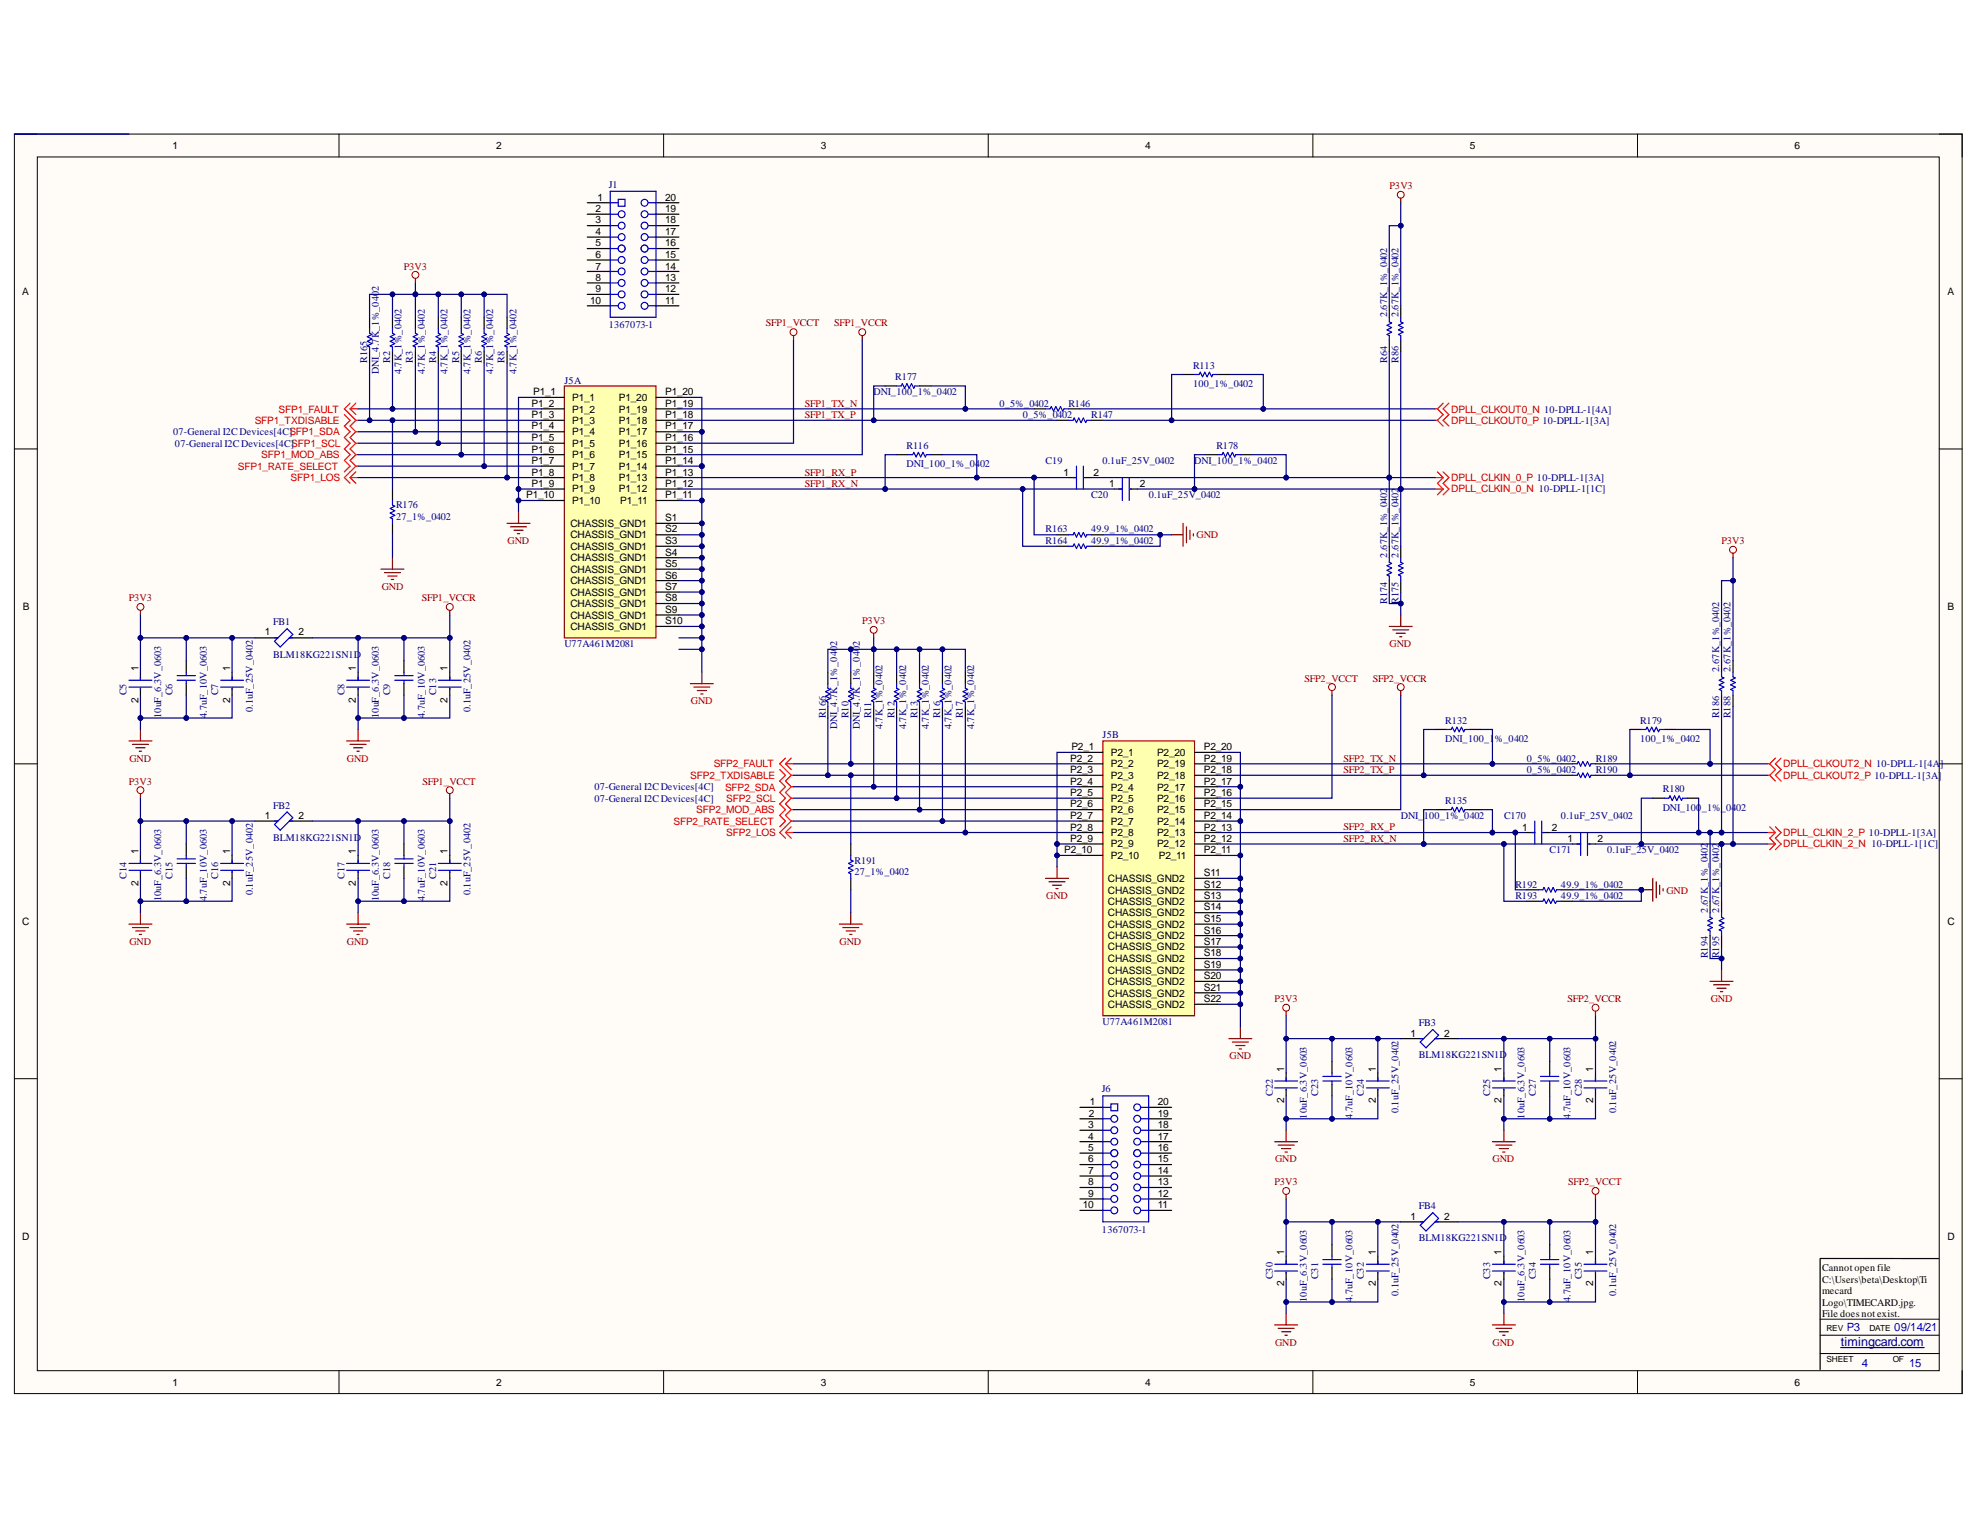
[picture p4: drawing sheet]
<svg xmlns="http://www.w3.org/2000/svg" width="279mm" height="216mm" viewBox="0 0 279 216" stroke-linecap="round" stroke-linejoin="round" font-family="sans-serif">
<defs><g id="words">
<text font-size="1.8" fill="#000080" x="259.8" y="190">timingcard.com</text>
<g font-size="1.6" fill="#00f">
<text x="260.6" y="187.9">P3</text>
<text x="267.3" y="187.9">09/14/21</text>
<text x="262.7" y="192.8">4</text>
<text x="269.4" y="192.8">15</text>
</g>
<g font-size="1.4">
<text x="24.4" y="21.1">1</text>
<text x="70" y="21.1">2</text>
<text x="115.8" y="21.1">3</text>
<text x="161.6" y="21.1">4</text>
<text x="207.4" y="21.1">5</text>
<text x="253.2" y="21.1">6</text>
<text x="84" y="29.9">2</text>
<text x="84.3" y="28.3">1</text>
<text x="93.9" y="29.9">19</text>
<text x="93.9" y="28.3">20</text>
<text x="84" y="31.5">3</text>
<text x="84" y="33.1">4</text>
<text x="84" y="34.7">5</text>
<text x="93.9" y="31.5">18</text>
<text x="93.9" y="34.7">16</text>
<text x="93.9" y="33.1">17</text>
<text x="3.1" y="41.7">A</text>
<text x="84" y="36.3">6</text>
<text x="84" y="38">7</text>
<text x="84" y="39.6">8</text>
<text x="84" y="41.2">9</text>
<text x="93.9" y="41.2">12</text>
<text x="93.9" y="36.3">15</text>
<text x="93.9" y="39.6">13</text>
<text x="93.9" y="38">14</text>
<text x="274.8" y="41.7">A</text>
<text x="83.3" y="42.9">10</text>
<text x="93.9" y="42.9">11</text>
<text x="75" y="57.4">P1_2</text>
<text x="75" y="59">P1_3</text>
<text x="75.3" y="55.8">P1_1</text>
<text x="80.8" y="56.5">P1_1</text>
<text x="80.8" y="58.2">P1_2</text>
<text x="80.8" y="59.8">P1_3</text>
<text x="87.3" y="56.5">P1_20</text>
<text x="87.3" y="58.2">P1_19</text>
<text x="87.3" y="59.8">P1_18</text>
<text x="93.9" y="55.8">P1_20</text>
<text x="93.9" y="57.4">P1_19</text>
<text x="93.9" y="59">P1_18</text>
<text x="75" y="60.6">P1_4</text>
<text x="75" y="62.2">P1_5</text>
<text x="75" y="63.9">P1_6</text>
<text x="75" y="65.5">P1_7</text>
<text x="80.8" y="61.4">P1_4</text>
<text x="80.8" y="63.1">P1_5</text>
<text x="80.8" y="64.7">P1_6</text>
<text x="87.3" y="61.4">P1_17</text>
<text x="87.3" y="63.1">P1_16</text>
<text x="87.3" y="64.7">P1_15</text>
<text x="93.9" y="60.6">P1_17</text>
<text x="93.9" y="62.2">P1_16</text>
<text x="93.9" y="63.9">P1_15</text>
<text x="93.9" y="65.5">P1_14</text>
<text x="74.2" y="70.3">P1_10</text>
<text x="75" y="67.1">P1_8</text>
<text x="75" y="68.7">P1_9</text>
<text x="80.8" y="66.3">P1_7</text>
<text x="80.8" y="67.9">P1_8</text>
<text x="80.8" y="69.5">P1_9</text>
<text x="80.8" y="71.2">P1_10</text>
<text x="87.3" y="66.3">P1_14</text>
<text x="87.3" y="67.9">P1_13</text>
<text x="87.3" y="69.5">P1_12</text>
<text x="87.5" y="71.2">P1_11</text>
<text x="93.9" y="67.1">P1_13</text>
<text x="93.9" y="68.7">P1_12</text>
<text x="93.9" y="70.3">P1_11</text>
<text x="150.1" y="67.1">1</text>
<text x="154.3" y="67.1">2</text>
<text x="156.5" y="68.7">1</text>
<text x="160.8" y="68.7">2</text>
<text x="80.5" y="74.4">CHASSIS_GND1</text>
<text x="80.5" y="76">CHASSIS_GND1</text>
<text x="80.5" y="77.6">CHASSIS_GND1</text>
<text x="93.9" y="73.5">S1</text>
<text x="93.9" y="75.1">S2</text>
<text x="93.9" y="76.8">S3</text>
<text x="80.5" y="79.2">CHASSIS_GND1</text>
<text x="80.5" y="80.8">CHASSIS_GND1</text>
<text x="80.5" y="82.4">CHASSIS_GND1</text>
<text x="93.9" y="78.4">S4</text>
<text x="93.9" y="80">S5</text>
<text x="93.9" y="81.6">S6</text>
<text x="93.9" y="83.2">S7</text>
<text x="3.2" y="86">B</text>
<text x="37.4" y="89.7">1</text>
<text x="42.1" y="89.7">2</text>
<text x="80.5" y="84.1">CHASSIS_GND1</text>
<text x="80.5" y="85.7">CHASSIS_GND1</text>
<text x="80.5" y="87.3">CHASSIS_GND1</text>
<text x="80.5" y="88.9">CHASSIS_GND1</text>
<text x="93.9" y="84.9">S8</text>
<text x="93.9" y="86.5">S9</text>
<text x="93.9" y="88.1">S10</text>
<text x="274.8" y="86">B</text>
<text x="19.5" y="94.7" transform="rotate(-90 19.5 94.7)">1</text>
<text x="32.5" y="94.7" transform="rotate(-90 32.5 94.7)">1</text>
<text x="50.2" y="94.7" transform="rotate(-90 50.2 94.7)">1</text>
<text x="63.2" y="94.7" transform="rotate(-90 63.2 94.7)">1</text>
<text x="19.5" y="99.1" transform="rotate(-90 19.5 99.1)">2</text>
<text x="32.5" y="99.1" transform="rotate(-90 32.5 99.1)">2</text>
<text x="50.2" y="99.1" transform="rotate(-90 50.2 99.1)">2</text>
<text x="63.2" y="99.1" transform="rotate(-90 63.2 99.1)">2</text>
<text x="151" y="107.5">P2_2</text>
<text x="151.2" y="105.9">P2_1</text>
<text x="156.8" y="106.7">P2_1</text>
<text x="163.3" y="106.7">P2_20</text>
<text x="169.9" y="105.9">P2_20</text>
<text x="169.9" y="107.5">P2_19</text>
<text x="151" y="109.1">P2_3</text>
<text x="151" y="110.7">P2_4</text>
<text x="151" y="112.3">P2_5</text>
<text x="151" y="113.9">P2_6</text>
<text x="156.8" y="108.3">P2_2</text>
<text x="156.8" y="109.9">P2_3</text>
<text x="156.8" y="111.6">P2_4</text>
<text x="156.8" y="113.2">P2_5</text>
<text x="163.3" y="108.3">P2_19</text>
<text x="163.3" y="109.9">P2_18</text>
<text x="163.3" y="111.6">P2_17</text>
<text x="163.3" y="113.2">P2_16</text>
<text x="169.9" y="109.1">P2_18</text>
<text x="169.9" y="110.7">P2_17</text>
<text x="169.9" y="112.3">P2_16</text>
<text x="169.9" y="113.9">P2_15</text>
<text x="37.4" y="115.5">1</text>
<text x="42.1" y="115.5">2</text>
<text x="151" y="115.5">P2_7</text>
<text x="151" y="117.2">P2_8</text>
<text x="151" y="118.8">P2_9</text>
<text x="156.8" y="114.8">P2_6</text>
<text x="156.8" y="116.4">P2_7</text>
<text x="156.8" y="118">P2_8</text>
<text x="156.8" y="119.6">P2_9</text>
<text x="163.3" y="114.8">P2_15</text>
<text x="163.3" y="116.4">P2_14</text>
<text x="163.3" y="118">P2_13</text>
<text x="163.3" y="119.6">P2_12</text>
<text x="169.9" y="115.5">P2_14</text>
<text x="169.9" y="117.2">P2_13</text>
<text x="169.9" y="118.8">P2_12</text>
<text x="214.8" y="117.2">1</text>
<text x="219" y="117.2">2</text>
<text x="221.2" y="118.8">1</text>
<text x="225.4" y="118.8">2</text>
<text x="19.5" y="125" transform="rotate(-90 19.5 125)">2</text>
<text x="19.5" y="120.5" transform="rotate(-90 19.5 120.5)">1</text>
<text x="32.5" y="125" transform="rotate(-90 32.5 125)">2</text>
<text x="32.5" y="120.5" transform="rotate(-90 32.5 120.5)">1</text>
<text x="50.2" y="125" transform="rotate(-90 50.2 125)">2</text>
<text x="50.2" y="120.5" transform="rotate(-90 50.2 120.5)">1</text>
<text x="63.2" y="125" transform="rotate(-90 63.2 125)">2</text>
<text x="63.2" y="120.5" transform="rotate(-90 63.2 120.5)">1</text>
<text x="150.2" y="120.4">P2_10</text>
<text x="156.3" y="124.5">CHASSIS_GND2</text>
<text x="156.8" y="121.2">P2_10</text>
<text x="163.5" y="121.2">P2_11</text>
<text x="169.9" y="120.4">P2_11</text>
<text x="169.9" y="123.6">S11</text>
<text x="169.9" y="125.2">S12</text>
<text x="3.1" y="130.5">C</text>
<text x="156.3" y="126.1">CHASSIS_GND2</text>
<text x="156.3" y="127.7">CHASSIS_GND2</text>
<text x="156.3" y="129.3">CHASSIS_GND2</text>
<text x="156.3" y="130.9">CHASSIS_GND2</text>
<text x="169.9" y="126.9">S13</text>
<text x="169.9" y="128.5">S14</text>
<text x="169.9" y="130.1">S15</text>
<text x="169.9" y="131.8">S16</text>
<text x="274.8" y="130.5">C</text>
<text x="156.3" y="132.5">CHASSIS_GND2</text>
<text x="156.3" y="134.1">CHASSIS_GND2</text>
<text x="156.3" y="135.7">CHASSIS_GND2</text>
<text x="156.3" y="137.4">CHASSIS_GND2</text>
<text x="169.9" y="133.4">S17</text>
<text x="169.9" y="135">S18</text>
<text x="169.9" y="136.6">S19</text>
<text x="156.3" y="139">CHASSIS_GND2</text>
<text x="156.3" y="140.6">CHASSIS_GND2</text>
<text x="156.3" y="142.2">CHASSIS_GND2</text>
<text x="169.9" y="138.2">S20</text>
<text x="169.9" y="139.8">S21</text>
<text x="169.9" y="141.4">S22</text>
<text x="199" y="146.3">1</text>
<text x="203.8" y="146.3">2</text>
<text x="153.8" y="155.9">1</text>
<text x="163.4" y="155.9">20</text>
<text x="181.2" y="155.7" transform="rotate(-90 181.2 155.7)">2</text>
<text x="181.2" y="151.3" transform="rotate(-90 181.2 151.3)">1</text>
<text x="194.1" y="155.7" transform="rotate(-90 194.1 155.7)">2</text>
<text x="194.1" y="151.3" transform="rotate(-90 194.1 151.3)">1</text>
<text x="211.9" y="155.7" transform="rotate(-90 211.9 155.7)">2</text>
<text x="211.9" y="151.3" transform="rotate(-90 211.9 151.3)">1</text>
<text x="224.8" y="155.7" transform="rotate(-90 224.8 155.7)">2</text>
<text x="224.8" y="151.3" transform="rotate(-90 224.8 151.3)">1</text>
<text x="153.6" y="159.2">3</text>
<text x="153.6" y="160.8">4</text>
<text x="153.6" y="157.6">2</text>
<text x="163.4" y="159.2">18</text>
<text x="163.4" y="160.8">17</text>
<text x="163.4" y="157.6">19</text>
<text x="153.6" y="164">6</text>
<text x="153.6" y="165.6">7</text>
<text x="153.6" y="167.2">8</text>
<text x="153.6" y="162.4">5</text>
<text x="163.4" y="162.4">16</text>
<text x="163.4" y="164">15</text>
<text x="163.4" y="167.2">13</text>
<text x="163.4" y="165.6">14</text>
<text x="152.8" y="170.5">10</text>
<text x="153.6" y="168.9">9</text>
<text x="163.4" y="170.5">11</text>
<text x="163.4" y="168.9">12</text>
<text x="199" y="172.1">1</text>
<text x="203.8" y="172.1">2</text>
<text x="3.1" y="174.9">D</text>
<text x="181.2" y="177.1" transform="rotate(-90 181.2 177.1)">1</text>
<text x="194.1" y="177.1" transform="rotate(-90 194.1 177.1)">1</text>
<text x="211.9" y="177.1" transform="rotate(-90 211.9 177.1)">1</text>
<text x="224.8" y="177.1" transform="rotate(-90 224.8 177.1)">1</text>
<text x="257.1" y="179.4">Cannot open file</text>
<text x="274.8" y="174.9">D</text>
<text x="181.2" y="181.5" transform="rotate(-90 181.2 181.5)">2</text>
<text x="194.1" y="181.5" transform="rotate(-90 194.1 181.5)">2</text>
<text x="211.9" y="181.5" transform="rotate(-90 211.9 181.5)">2</text>
<text x="224.8" y="181.5" transform="rotate(-90 224.8 181.5)">2</text>
<text x="257.1" y="181">C:\Users\beta\Desktop\Ti</text>
<text x="257.1" y="182.6">mecard</text>
<text x="257.1" y="184.2">Logo\TIMECARD.jpg.</text>
<text x="257.1" y="185.8">File does not exist.</text>
<text x="24.4" y="195.6">1</text>
<text x="70" y="195.6">2</text>
<text x="115.8" y="195.6">3</text>
<text x="161.6" y="195.6">4</text>
<text x="207.4" y="195.6">5</text>
<text x="253.2" y="195.6">6</text>
</g>
<g font-size="1.4" fill="#000080">
<text x="85.9" y="26.5">J1</text>
<text x="85.9" y="46.2">1367073-1</text>
<text x="195.7" y="44.8" transform="rotate(-90 195.7 44.8)">2.67K_1%_0402</text>
<text x="197.4" y="44.8" transform="rotate(-90 197.4 44.8)">2.67K_1%_0402</text>
<text x="51.8" y="51.2" transform="rotate(-90 51.8 51.2)">R165</text>
<text x="53.4" y="52.8" transform="rotate(-90 53.4 52.8)">DNI_4.7K_1%_0402</text>
<text x="55" y="51.2" transform="rotate(-90 55 51.2)">R2</text>
<text x="56.7" y="52.8" transform="rotate(-90 56.7 52.8)">4.7K_1%_0402</text>
<text x="58.3" y="51.2" transform="rotate(-90 58.3 51.2)">R3</text>
<text x="60" y="52.8" transform="rotate(-90 60 52.8)">4.7K_1%_0402</text>
<text x="61.6" y="51.2" transform="rotate(-90 61.6 51.2)">R4</text>
<text x="63.2" y="52.8" transform="rotate(-90 63.2 52.8)">4.7K_1%_0402</text>
<text x="64.8" y="51.2" transform="rotate(-90 64.8 51.2)">R5</text>
<text x="66.4" y="52.8" transform="rotate(-90 66.4 52.8)">4.7K_1%_0402</text>
<text x="68" y="51.2" transform="rotate(-90 68 51.2)">R6</text>
<text x="69.6" y="52.8" transform="rotate(-90 69.6 52.8)">4.7K_1%_0402</text>
<text x="71.2" y="51.2" transform="rotate(-90 71.2 51.2)">R8</text>
<text x="72.9" y="52.8" transform="rotate(-90 72.9 52.8)">4.7K_1%_0402</text>
<text x="126.3" y="53.7">R177</text>
<text x="168.4" y="52.1">R113</text>
<text x="195.7" y="51.2" transform="rotate(-90 195.7 51.2)">R64</text>
<text x="197.4" y="51.2" transform="rotate(-90 197.4 51.2)">R86</text>
<text x="79.7" y="54.2">J5A</text>
<text x="123.3" y="55.8">DNI_100_1%_0402</text>
<text x="141" y="57.4">0_5%_0402</text>
<text x="144.3" y="59">0_5%_0402</text>
<text x="150.8" y="57.4">R146</text>
<text x="154" y="59">R147</text>
<text x="168.4" y="54.6">100_1%_0402</text>
<text x="24.4" y="61.4">07-General I2CDevices[4C]SFP1_SDA</text>
<text x="24.7" y="63.1">07-General I2CDevices[4C]SFP1_SCL</text>
<text x="127.9" y="63.4">R116</text>
<text x="127.9" y="65.9">DNI_100_1%_0402</text>
<text x="147.6" y="65.5">C19</text>
<text x="155.6" y="65.5">0.1uF_25V_0402</text>
<text x="168.5" y="65.5">DNI_100_1%_0402</text>
<text x="171.6" y="63.4">R178</text>
<text x="55.9" y="71.8">R176</text>
<text x="154" y="70.3">C20</text>
<text x="162.1" y="70.3">0.1uF_25V_0402</text>
<text x="55.9" y="73.4">27_1%_0402</text>
<text x="147.6" y="75.1">R163</text>
<text x="147.6" y="76.7">R164</text>
<text x="154" y="75.1">49.9_1%_0402</text>
<text x="154" y="76.7">49.9_1%_0402</text>
<text x="195.7" y="78.7" transform="rotate(-90 195.7 78.7)">2.67K_1%_0402</text>
<text x="197.4" y="78.7" transform="rotate(-90 197.4 78.7)">2.67K_1%_0402</text>
<text x="38.6" y="88.2">FB1</text>
<text x="195.7" y="85.2" transform="rotate(-90 195.7 85.2)">R174</text>
<text x="197.4" y="85.2" transform="rotate(-90 197.4 85.2)">R175</text>
<text x="38.6" y="92.8">BLM18KG221SN1D</text>
<text x="79.7" y="91.3">U77A461M2081</text>
<text x="242.6" y="94.8" transform="rotate(-90 242.6 94.8)">2.67K_1%_0402</text>
<text x="244.2" y="94.8" transform="rotate(-90 244.2 94.8)">2.67K_1%_0402</text>
<text x="17.8" y="98.1" transform="rotate(-90 17.8 98.1)">C5</text>
<text x="22.7" y="101.3" transform="rotate(-90 22.7 101.3)">10uF_6.3V_0603</text>
<text x="24.4" y="98.1" transform="rotate(-90 24.4 98.1)">C6</text>
<text x="29.2" y="101.3" transform="rotate(-90 29.2 101.3)">4.7uF_10V_0603</text>
<text x="30.8" y="98.1" transform="rotate(-90 30.8 98.1)">C7</text>
<text x="35.7" y="100.5" transform="rotate(-90 35.7 100.5)">0.1uF_25V_0402</text>
<text x="48.6" y="98.1" transform="rotate(-90 48.6 98.1)">C8</text>
<text x="53.4" y="101.3" transform="rotate(-90 53.4 101.3)">10uF_6.3V_0603</text>
<text x="55" y="98.1" transform="rotate(-90 55 98.1)">C9</text>
<text x="60" y="101.3" transform="rotate(-90 60 101.3)">4.7uF_10V_0603</text>
<text x="61.6" y="98.1" transform="rotate(-90 61.6 98.1)">C13</text>
<text x="66.4" y="100.5" transform="rotate(-90 66.4 100.5)">0.1uF_25V_0402</text>
<text x="116.5" y="101.3" transform="rotate(-90 116.5 101.3)">R166</text>
<text x="119.7" y="101.3" transform="rotate(-90 119.7 101.3)">R10</text>
<text x="122.9" y="101.3" transform="rotate(-90 122.9 101.3)">R11</text>
<text x="126.2" y="101.3" transform="rotate(-90 126.2 101.3)">R12</text>
<text x="129.5" y="101.3" transform="rotate(-90 129.5 101.3)">R13</text>
<text x="132.7" y="101.3" transform="rotate(-90 132.7 101.3)">R16</text>
<text x="135.9" y="101.3" transform="rotate(-90 135.9 101.3)">R17</text>
<text x="242.6" y="101.3" transform="rotate(-90 242.6 101.3)">R186</text>
<text x="244.2" y="101.3" transform="rotate(-90 244.2 101.3)">R188</text>
<text x="118.1" y="102.9" transform="rotate(-90 118.1 102.9)">DNI_4.7K_1%_0402</text>
<text x="121.3" y="102.9" transform="rotate(-90 121.3 102.9)">DNI_4.7K_1%_0402</text>
<text x="124.6" y="102.9" transform="rotate(-90 124.6 102.9)">4.7K_1%_0402</text>
<text x="127.8" y="102.9" transform="rotate(-90 127.8 102.9)">4.7K_1%_0402</text>
<text x="131.1" y="102.9" transform="rotate(-90 131.1 102.9)">4.7K_1%_0402</text>
<text x="134.3" y="102.9" transform="rotate(-90 134.3 102.9)">4.7K_1%_0402</text>
<text x="137.5" y="102.9" transform="rotate(-90 137.5 102.9)">4.7K_1%_0402</text>
<text x="155.6" y="104.2">J5B</text>
<text x="203.9" y="102.2">R132</text>
<text x="203.9" y="104.7">DNI_100_1</text>
<text x="210.9" y="104.7">%_0402</text>
<text x="215.4" y="107.5">0_5%_0402</text>
<text x="225.2" y="107.5">R189</text>
<text x="231.4" y="102.2">R179</text>
<text x="231.4" y="104.7">100_1%_0402</text>
<text x="83.9" y="111.5">07-General I2CDevices[4C]</text>
<text x="83.9" y="113.2">07-General I2CDevices[4C]</text>
<text x="203.9" y="113.4">R135</text>
<text x="215.4" y="109.1">0_5%_0402</text>
<text x="225.2" y="109.1">R190</text>
<text x="234.6" y="111.8">R180</text>
<text x="273.8" y="108.3">]</text>
<text x="38.6" y="114.1">FB2</text>
<text x="38.6" y="118.7">BLM18KG221SN1D</text>
<text x="197.7" y="115.5">DNI_</text>
<text x="200.9" y="115.5">100_1%_0402</text>
<text x="212.2" y="115.5">C170</text>
<text x="220.3" y="115.5">0.1uF_25V_0402</text>
<text x="234.6" y="114.4">DNI_100</text>
<text x="240.1" y="114.4">_1%_0402</text>
<text x="17.8" y="124" transform="rotate(-90 17.8 124)">C14</text>
<text x="24.4" y="124" transform="rotate(-90 24.4 124)">C15</text>
<text x="30.8" y="124" transform="rotate(-90 30.8 124)">C16</text>
<text x="48.6" y="124" transform="rotate(-90 48.6 124)">C17</text>
<text x="55" y="124" transform="rotate(-90 55 124)">C18</text>
<text x="61.6" y="124" transform="rotate(-90 61.6 124)">C21</text>
<text x="120.6" y="121.9">R191</text>
<text x="120.6" y="123.5">27_1%_0402</text>
<text x="213.8" y="125.2">R192</text>
<text x="218.7" y="120.4">C171</text>
<text x="220.3" y="125.2">49.9_1%_0402</text>
<text x="226.8" y="120.4">0.1uF_25V_0402</text>
<text x="22.7" y="127.2" transform="rotate(-90 22.7 127.2)">10uF_6.3V_0603</text>
<text x="29.2" y="127.2" transform="rotate(-90 29.2 127.2)">4.7uF_10V_0603</text>
<text x="35.7" y="126.3" transform="rotate(-90 35.7 126.3)">0.1uF_25V_0402</text>
<text x="53.4" y="127.2" transform="rotate(-90 53.4 127.2)">10uF_6.3V_0603</text>
<text x="60" y="127.2" transform="rotate(-90 60 127.2)">4.7uF_10V_0603</text>
<text x="66.4" y="126.3" transform="rotate(-90 66.4 126.3)">0.1uF_25V_0402</text>
<text x="213.8" y="126.9">R193</text>
<text x="220.3" y="126.9">49.9_1%_0402</text>
<text x="241" y="128.8" transform="rotate(-90 241 128.8)">2.67K_1%_0402</text>
<text x="242.6" y="128.8" transform="rotate(-90 242.6 128.8)">2.67K_1%_0402</text>
<text x="241" y="135.2" transform="rotate(-90 241 135.2)">R194</text>
<text x="242.6" y="135.2" transform="rotate(-90 242.6 135.2)">R195</text>
<text x="155.6" y="144.6">U77A461M2081</text>
<text x="200.2" y="144.8">FB3</text>
<text x="200.2" y="149.3">BLM18KG221SN1D</text>
<text x="155.5" y="154.1">J6</text>
<text x="179.6" y="154.7" transform="rotate(-90 179.6 154.7)">C22</text>
<text x="186" y="154.7" transform="rotate(-90 186 154.7)">C23</text>
<text x="192.4" y="154.7" transform="rotate(-90 192.4 154.7)">C24</text>
<text x="210.3" y="154.7" transform="rotate(-90 210.3 154.7)">C25</text>
<text x="216.7" y="154.7" transform="rotate(-90 216.7 154.7)">C27</text>
<text x="223.2" y="154.7" transform="rotate(-90 223.2 154.7)">C28</text>
<text x="184.4" y="157.9" transform="rotate(-90 184.4 157.9)">10uF_6.3V_0603</text>
<text x="190.8" y="157.9" transform="rotate(-90 190.8 157.9)">4.7uF_10V_0603</text>
<text x="197.4" y="157.1" transform="rotate(-90 197.4 157.1)">0.1uF_25V_0402</text>
<text x="215.1" y="157.9" transform="rotate(-90 215.1 157.9)">10uF_6.3V_0603</text>
<text x="221.6" y="157.9" transform="rotate(-90 221.6 157.9)">4.7uF_10V_0603</text>
<text x="228" y="157.1" transform="rotate(-90 228 157.1)">0.1uF_25V_0402</text>
<text x="155.5" y="173.9">1367073-1</text>
<text x="200.2" y="170.6">FB4</text>
<text x="200.2" y="175.2">BLM18KG221SN1D</text>
<text x="179.6" y="180.5" transform="rotate(-90 179.6 180.5)">C30</text>
<text x="184.4" y="183.7" transform="rotate(-90 184.4 183.7)">10uF_6.3V_0603</text>
<text x="186" y="180.5" transform="rotate(-90 186 180.5)">C31</text>
<text x="190.8" y="183.7" transform="rotate(-90 190.8 183.7)">4.7uF_10V_0603</text>
<text x="192.4" y="180.5" transform="rotate(-90 192.4 180.5)">C32</text>
<text x="197.4" y="182.9" transform="rotate(-90 197.4 182.9)">0.1uF_25V_0402</text>
<text x="210.3" y="180.5" transform="rotate(-90 210.3 180.5)">C33</text>
<text x="215.1" y="183.7" transform="rotate(-90 215.1 183.7)">10uF_6.3V_0603</text>
<text x="216.7" y="180.5" transform="rotate(-90 216.7 180.5)">C34</text>
<text x="221.6" y="183.7" transform="rotate(-90 221.6 183.7)">4.7uF_10V_0603</text>
<text x="223.2" y="180.5" transform="rotate(-90 223.2 180.5)">C35</text>
<text x="228" y="182.9" transform="rotate(-90 228 182.9)">0.1uF_25V_0402</text>
</g>
<g font-size="1.4" fill="#800000">
<text x="196.1" y="26.7">P3V3</text>
<text x="57" y="38">P3V3</text>
<text x="108.1" y="46.1">SFP1_VCCT</text>
<text x="117.7" y="46.1">SFP1_VCCR</text>
<text x="113.6" y="57.4">SFP1_TX_N</text>
<text x="113.6" y="59">SFP1_TX_P</text>
<text x="113.6" y="67.1">SFP1_RX_P</text>
<text x="113.6" y="68.7">SFP1_RX_N</text>
<text x="71.6" y="76.7">GND</text>
<text x="168.9" y="76">GND</text>
<text x="242.9" y="76.7">P3V3</text>
<text x="53.9" y="83.2">GND</text>
<text x="18.2" y="84.9">P3V3</text>
<text x="59.5" y="84.9">SFP1_VCCR</text>
<text x="121.7" y="88.1">P3V3</text>
<text x="196.1" y="91.3">GND</text>
<text x="97.5" y="99.4">GND</text>
<text x="184.1" y="96.2">SFP2_VCCT</text>
<text x="193.7" y="96.2">SFP2_VCCR</text>
<text x="18.3" y="107.5">GND</text>
<text x="49" y="107.5">GND</text>
<text x="189.6" y="107.5">SFP2_TX_N</text>
<text x="18.2" y="110.7">P3V3</text>
<text x="59.6" y="110.7">SFP1_VCCT</text>
<text x="189.6" y="109.1">SFP2_TX_P</text>
<text x="189.6" y="117.1">SFP2_RX_P</text>
<text x="189.6" y="118.8">SFP2_RX_N</text>
<text x="147.6" y="126.9">GND</text>
<text x="235.2" y="126.1">GND</text>
<text x="18.3" y="133.4">GND</text>
<text x="49" y="133.4">GND</text>
<text x="118.5" y="133.4">GND</text>
<text x="179.9" y="141.4">P3V3</text>
<text x="221.2" y="141.4">SFP2_VCCR</text>
<text x="241.4" y="141.4">GND</text>
<text x="173.5" y="149.5">GND</text>
<text x="179.9" y="167.2">P3V3</text>
<text x="179.9" y="164">GND</text>
<text x="210.6" y="164">GND</text>
<text x="221.3" y="167.2">SFP2_VCCT</text>
<text x="179.9" y="189.9">GND</text>
<text x="210.6" y="189.9">GND</text>
</g>
<g font-size="1.4" fill="#f00">
<text x="35.9" y="59.8">SFP1_TXDISABLE</text>
<text x="39.3" y="58.2">SFP1_FAULT</text>
<text x="204.8" y="59.8">DPLL_CLKOUT0_P 10-DPLL-1[3A]</text>
<text x="204.8" y="58.2">DPLL_CLKOUT0_N 10-DPLL-1[4A]</text>
<text x="36.9" y="64.7">SFP1_MOD_ABS</text>
<text x="33.6" y="66.3">SFP1_RATE_SELECT</text>
<text x="41" y="67.9">SFP1_LOS</text>
<text x="204.8" y="69.5">DPLL_CLKIN_0_N 10-DPLL-1[1C]</text>
<text x="204.8" y="67.9">DPLL_CLKIN_0_P 10-DPLL-1[3A]</text>
<text x="97.4" y="109.9">SFP2_TXDISABLE</text>
<text x="100.7" y="108.3">SFP2_FAULT</text>
<text x="102.3" y="111.6">SFP2_SDA</text>
<text x="102.5" y="113.2">SFP2_SCL</text>
<text x="251.6" y="108.3">DPLL_CLKOUT2_N 10-DPLL-1[4A</text>
<text x="251.6" y="109.9">DPLL_CLKOUT2_P 10-DPLL-1[3A]</text>
<text x="95" y="116.4">SFP2_RATE_SELECT</text>
<text x="98.3" y="114.8">SFP2_MOD_ABS</text>
<text x="102.5" y="118">SFP2_LOS</text>
<text x="251.6" y="119.6">DPLL_CLKIN_2_N 10-DPLL-1[1C]</text>
<text x="251.6" y="118">DPLL_CLKIN_2_P 10-DPLL-1[3A]</text>
</g>
<g font-size="1.2">
<text x="257.7" y="187.9">REV</text>
<text x="263.8" y="187.9">DATE</text>
<text x="257.7" y="192.2">SHEET</text>
<text x="267.1" y="192.2">OF</text>
</g>
</g></defs>
<path d="M2 18.9h274.9v177.8h-274.9z" fill-rule="evenodd" fill="#fffcf8"/>
<path d="M2 18.9h274.9v177.8h-274.9z" fill="none" stroke="#000" stroke-width=".14"/>
<path d="M5.3 22.1h268.3v171.3h-268.3z" fill-rule="evenodd" fill="#fffcf8"/>
<g fill="none" stroke="#000" stroke-width=".14">
<path d="M2 18.9h3.3M47.8 18.9v3.2M93.6 18.9v3.2M139.5 18.9v3.2M185.3 18.9v3.2M231.1 18.9v3.2M273.6 18.9h3.3v3.2M5.3 22.1h268.3v171.3h-268.3zM2 63.4h3.3M273.6 63.4h3.3M2 107.8h3.3M273.6 107.8h3.3"/>
<path d="M2 152.2h3.3M273.6 152.2h3.3M47.8 193.4v3.3M93.6 193.4v3.3M139.5 193.4v3.3M185.3 193.4v3.3M231.1 193.4v3.3M256.8 191h16.8M256.8 188.4h16.8M256.8 186.2h16.8M276.9 193.4v3.3"/>
</g>
<path d="M259.7 190.2h11.8" fill="none" stroke="#000080" stroke-width=".17"/>
<g fill="none" stroke="#000" stroke-width=".17">
<path d="M52.2 44.8v1.6M52.2 49.6v1.6M55.4 44.8v1.6M55.4 49.6v1.6M58.6 44.8v1.6M58.6 49.6v1.6M61.9 44.8v1.6M61.9 49.6v1.6M65.1 44.8v1.6M65.1 49.6v1.6M68.3 44.8v1.6M68.3 49.6v1.6"/>
<path d="M71.6 44.8v1.6M71.6 49.6v1.6M166.9 52.8h1.7M171.8 52.8h1.6M126.5 64.2h1.6M131.4 64.2h1.6M19.8 94.9v1.1M19.8 97.1v1M26.3 93.2v1.7M26.3 96.5v1.6M32.7 94.9v1.1M32.7 97.1v1"/>
<path d="M36 90h3.2M40.8 90h3.3M50.5 94.9v1.1M50.5 97.1v1M57 93.2v1.7M57 96.5v1.6M63.5 94.9v1.1M63.5 97.1v1M116.8 94.9v1.6M116.8 99.7v1.6M120.1 94.9v1.6M120.1 99.7v1.6"/>
<path d="M123.3 94.9v1.6M123.3 99.7v1.6M126.5 94.9v1.6M126.5 99.7v1.6M129.8 94.9v1.6M129.8 99.7v1.6M133 94.9v1.6M133 99.7v1.6M136.2 94.9v1.6M136.2 99.7v1.6M26.3 119.1v1.6M36 115.9h3.2"/>
<path d="M40.8 115.9h3.3M57 119.1v1.6M202.5 102.9h1.6M202.5 114.2h1.6M207.4 102.9h1.6M207.4 114.2h1.6M19.8 120.7v1.1M19.8 123v.9M26.3 122.3v1.6M32.7 120.7v1.1M32.7 123v.9M50.5 120.7v1.1"/>
<path d="M50.5 123v.9M57 122.3v1.6M63.5 120.7v1.1M63.5 123v.9M181.5 151.4v1.1M181.5 153.7v.9M188 149.8v1.6M188 153v1.6M194.4 151.4v1.1M194.4 153.7v.9M197.7 146.6h3.2M202.5 146.6h3.2"/>
<path d="M212.2 151.4v1.1M212.2 153.7v.9M218.7 149.8v1.6M218.7 153v1.6M225.1 151.4v1.1M225.1 153.7v.9M181.5 177.3v1.1M181.5 179.5v1M188 175.7v1.6M188 178.9v1.6M194.4 177.3v1.1M194.4 179.5v1"/>
<path d="M197.7 172.4h3.2M202.5 172.4h3.2M212.2 177.3v1.1M212.2 179.5v1M218.7 175.7v1.6M218.7 178.9v1.6M225.1 177.3v1.1M225.1 179.5v1M256.8 177.6h16.8M256.8 177.7v15.6"/>
</g>
<g fill="none" stroke="#00f" stroke-width=".17">
<path d="M52.2 46.4v.6l.3 .2-.7 .3 .7 .3-.7 .4 .7 .3-.7 .3 .4 .2v.6M55.4 46.4v.6l.3 .2-.6 .3 .6 .3-.6 .4 .6 .3-.6 .3 .3 .2v.6M58.6 46.4v.6l.3 .2-.6 .3 .6 .3-.6 .4 .6 .3-.6 .3 .3 .2v.6M61.9 46.4v.6l.3 .2-.7 .3 .7 .3-.7 .4 .7 .3-.7 .3 .4 .2v.6M65.1 46.4v.6l.3 .2-.6 .3 .6 .3-.6 .4 .6 .3-.6 .3 .3 .2v.6M68.3 46.4v.6l.3 .2-.6 .3 .6 .3-.6 .4 .6 .3-.6 .3 .3 .2v.6M71.6 46.4v.6l.3 .2-.7 .3 .7 .3-.7 .4 .7 .3-.7 .3 .4 .2v.6M168.6 52.8h.6l.2-.3 .3 .7 .3-.7 .3 .7 .4-.7 .3 .7 .1-.4h.7M128.1 64.2h.7l.1-.4 .4 .7 .3-.7 .3 .7 .3-.7 .4 .7 .1-.3h.7M18.2 96h3.2M18.2 97h3.2M19.8 95.5v.5"/>
<path d="M19.8 97.1v.2M25 95.3h2.6M25 96h2.6M26.3 94.9v.4M26.3 96v.5M31.1 96h3.3M31.1 97h3.3M32.7 95.5v.5M32.7 97.1v.2M38.7 90.5l1.8-1.8 .8 .8-1.8 1.8zM38.7 90h.5M40.8 90h.5"/>
<path d="M48.9 96h3.3M48.9 97h3.3M50.5 95.5v.5M50.5 97.1v.2M55.7 95.3h2.6M55.7 96h2.6M57 94.9v.4M57 96v.5M61.9 96h3.2M61.9 97h3.2M63.5 95.5v.5M63.5 97.1v.2"/>
<path d="M116.8 96.5v.6l.3 .2-.6 .3 .6 .3-.6 .4 .6 .3-.6 .3 .3 .2v.6M120.1 96.5v.6l.3 .2-.7 .3 .7 .3-.7 .4 .7 .3-.7 .3 .4 .2v.6M123.3 96.5v.6l.3 .2-.6 .3 .6 .3-.6 .4 .6 .3-.6 .3 .3 .2v.6M126.5 96.5v.6l.3 .2-.6 .3 .6 .3-.6 .4 .6 .3-.6 .3 .3 .2v.6M129.8 96.5v.6l.3 .2-.7 .3 .7 .3-.7 .4 .7 .3-.7 .3 .4 .2v.6M133 96.5v.6l.3 .2-.6 .3 .6 .3-.6 .4 .6 .3-.6 .3 .3 .2v.6M136.2 96.5v.6l.3 .2-.6 .3 .6 .3-.6 .4 .6 .3-.6 .3 .3 .2v.6M38.7 116.3l1.8-1.7 .8 .8-1.8 1.8zM38.7 115.9h.5M40.8 115.9h.5M204.1 102.9h.7l.1-.3 .4 .7 .3-.7 .3 .7 .3-.7 .3 .7 .2-.4h.7M204.1 114.2h.7l.1-.3 .4 .7 .3-.7 .3 .7 .3-.7 .3 .7 .2-.4h.7"/>
<path d="M18.2 121.8h3.2M18.2 122.8h3.2M19.8 121.4v.4M19.8 123v.1M25 121.2h2.6M25 121.8h2.6M26.3 120.7v.5M26.3 121.8v.5M31.1 121.8h3.3M31.1 122.8h3.3M32.7 121.4v.4M32.7 123v.1"/>
<path d="M48.9 121.8h3.3M48.9 122.8h3.3M50.5 121.4v.4M50.5 123v.1M55.7 121.2h2.6M55.7 121.8h2.6M57 120.7v.5M57 121.8v.5M61.9 121.8h3.2M61.9 122.8h3.2M63.5 121.4v.4M63.5 123v.1"/>
<path d="M179.9 152.5h3.2M179.9 153.5h3.2M181.5 152.1v.4M181.5 153.7v.1M186.7 151.9h2.6M186.7 152.5h2.6M188 151.4v.5M188 152.5v.5M192.8 152.5h3.2M192.8 153.5h3.2M194.4 152.1v.4M194.4 153.7v.1"/>
<path d="M200.4 147l1.8-1.7 .8 .8-1.8 1.8zM200.4 146.6h.5M202.5 146.6h.5M210.6 152.5h3.2M210.6 153.5h3.2M212.2 152.1v.4M212.2 153.7v.1M217.4 151.9h2.6M217.4 152.5h2.6M218.7 151.4v.5M218.7 152.5v.5M223.5 152.5h3.3"/>
<path d="M223.5 153.5h3.3M225.1 152.1v.4M225.1 153.7v.1M179.9 178.4h3.2M179.9 179.4h3.2M181.5 177.9v.5M181.5 179.5v.2M186.7 177.7h2.6M186.7 178.4h2.6M188 177.3v.4M188 178.4v.5M192.8 178.4h3.2"/>
<path d="M192.8 179.4h3.2M194.4 177.9v.5M194.4 179.5v.2M200.4 172.4h.5M202.2 171.1l.8 .8-1.8 1.8-.8-.8zM202.5 172.4h.5M210.6 178.4h3.2M210.6 179.4h3.2M212.2 177.9v.5M212.2 179.5v.2M217.4 177.7h2.6M217.4 178.4h2.6"/>
<path d="M218.7 177.3v.4M218.7 178.4v.5M223.5 178.4h3.3M223.5 179.4h3.3M225.1 177.9v.5M225.1 179.5v.2"/>
</g>
<g fill="none" stroke="#800000" stroke-width=".14">
<circle cx="58.6" cy="38.8" r=".49"/>
<circle cx="112" cy="46.9" r=".48"/>
<circle cx="121.7" cy="46.9" r=".48"/>
<circle cx="19.8" cy="85.6" r=".48"/>
<circle cx="63.5" cy="85.6" r=".48"/>
<circle cx="123.3" cy="88.9" r=".48"/>
<circle cx="188" cy="97" r=".49"/>
<circle cx="197.7" cy="97" r=".49"/>
<circle cx="19.8" cy="111.5" r=".48"/>
<circle cx="63.5" cy="111.5" r=".48"/>
<circle cx="181.5" cy="142.2" r=".48"/>
<circle cx="225.1" cy="142.2" r=".48"/>
<circle cx="181.5" cy="168.1" r=".48"/>
<circle cx="225.1" cy="168.1" r=".48"/>
</g>
<g fill="none" stroke="#800000" stroke-width=".17">
<path d="M58.6 39.3v.6M112 47.4v.6M121.7 47.4v.6M55.4 78.7v1.6M71.6 73.9h3.2M72 74.3h2.3M72.5 74.8h1.3M73 75.3h.3M73.2 72.2v1.7M19.8 86.1v.7M53.8 80.3h3.2M54.3 80.8h2.2"/>
<path d="M54.7 81.3h1.3M55.2 81.8h.3M63.5 86.1v.7M97.4 96.5h3.3M97.9 97h2.3M98.4 97.4h1.3M98.9 97.9h.3M99 94.9v1.6M123.3 89.4v.6M188 97.4v.7M197.7 97.4v.7M18.2 104.6h3.2"/>
<path d="M18.7 105h2.2M19.2 105.5h1.3M19.7 106h.3M19.8 102.9v1.7M19.8 112v.6M48.9 104.6h3.3M49.4 105h2.3M49.9 105.5h1.3M50.4 106h.3M50.5 102.9v1.7M63.5 112v.6M18.2 130.4h3.2"/>
<path d="M18.7 130.9h2.2M19.2 131.4h1.3M19.7 131.9h.3M19.8 128.8v1.6M48.9 130.4h3.3M49.4 130.9h2.3M49.9 131.4h1.3M50.4 131.9h.3M50.5 128.8v1.6M118.4 130.4h3.3M118.9 130.9h2.3M119.4 131.4h1.3"/>
<path d="M119.9 131.9h.3M120.1 128.8v1.6M147.5 123.9h3.3M148 124.4h2.3M148.5 124.9h1.3M149 125.4h.3M149.2 122.3v1.6M173.4 146.6h3.2M173.9 147h2.3M174.4 147.5h1.3M174.9 148h.3M175 144.9v1.7"/>
<path d="M181.5 142.7v.6M181.5 159.5v1.6M212.2 159.5v1.6M225.1 142.7v.6M179.9 161.1h3.2M180.4 161.6h2.2M180.8 162.1h1.3M181.3 162.6h.4M181.5 168.5v.7M210.6 161.1h3.2M211.1 161.6h2.2M211.6 162.1h1.3"/>
<path d="M212 162.6h.4M225.1 168.5v.7M179.9 187h3.2M180.4 187.4h2.2M180.8 187.9h1.3M181.3 188.4h.4M181.5 185.3v1.7M210.6 187h3.2M211.1 187.4h2.2M211.6 187.9h1.3M212 188.4h.4M212.2 185.3v1.7"/>
</g>
<g fill="none" stroke="#f00" stroke-width=".17">
<path d="M48.6 58.5l.8 .8-.8 .8 .8 .8-.8 .8 .8 .8-.8 .9 .8 .8-.8 .8 .8 .8-.8 .8M49.4 57.7l.8 .8M49.4 56.9l-.8 .8 1.6 1.6M49.4 57.7h1.1M50.2 56.9l-.8 .8M50.2 59.3l-.8 .8 .8 .8M50.2 59.3h.3M202.5 57.7h.3M202.5 59.3h.3M202.8 59.3l.8 .8M202.8 57.7l.8 .8-.8 .8M203.6 56.9l-.8 .8"/>
<path d="M204.5 56.9l-.9 .8 .9 .8-.9 .8 .9 .8M49.4 67.4l.8 .8M49.4 67.4h1.1M50.2 60.9l-.8 .8 .8 .8M50.2 60.9h.3M50.2 62.5l-.8 .9 .8 .8M50.2 62.5h.3M50.2 64.2l-.8 .8 .8 .8M50.2 64.2h.3M50.2 65.8l-1.6 1.6 .8 .8M50.2 65.8h.3M50.2 66.6l-.8 .8"/>
<path d="M202.5 67.4h1.1M202.5 69h1.1M202.8 66.6l.8 .8M203.6 69l-.8 .8M203.6 67.4l-.8 .8 .8 .8M203.6 66.6l.9 .8-.9 .8 .9 .8-.9 .8M110 108.6l.8 .8-.8 .8 .8 .8-.8 .8 .8 .8-.8 .8 .8 .8-.8 .9 .8 .8-.8 .8M110.8 107.8l.8 .8M110.8 107l-.8 .8 1.6 1.6M110.8 107.8h1.2M110.8 117.5l.8 .8M110.8 117.5h1.2"/>
<path d="M111.6 107l-.8 .8M111.6 111l-.8 .8 .8 .8M111.6 109.4l-.8 .8 .8 .8M111.6 111h.4M111.6 112.6l-.8 .8 .8 .8M111.6 112.6h.4M111.6 114.2l-.8 .9 .8 .8M111.6 114.2h.4M111.6 115.9l-1.6 1.6 .8 .8M111.6 115.9h.4M111.6 116.7l-.8 .8M111.6 109.4h.4"/>
<path d="M249.4 107.8h.3M249.4 117.5h1.1M249.4 119.1h1.1M249.4 109.4h.3M249.7 116.7l.8 .8M249.7 107.8l.8 .8-.8 .8M249.7 109.4l.8 .8M250.5 119.1l-.8 .8M250.5 117.5l-.8 .8 .8 .8M250.5 116.7l.8 .8-.8 .8 .8 .8-.8 .8M250.5 107l-.8 .8M251.3 107l-.8 .8 .8 .8-.8 .8 .8 .8"/>
</g>
<path d="M155.6 104.6h13v38.7h-13z" fill-rule="evenodd" fill="#ffffb0"/>
<path d="M155.6 104.6h13v38.7h-13z" fill="none" stroke="#800000" stroke-width=".17"/>
<g fill="none" stroke="#000" stroke-width=".17">
<path d="M152.4 106.2h3.2M152.4 107.8h3.2M152.4 109.4h3.2M152.4 111h3.2M152.4 112.6h3.2M152.4 114.2h3.2M152.4 115.9h3.2M152.4 117.5h3.2M152.4 119.1h3.2M168.6 106.2h3.2M168.6 107.8h3.2M168.6 109.4h3.2"/>
<path d="M168.6 111h3.2M168.6 112.6h3.2M168.6 114.2h3.2M168.6 115.9h3.2M168.6 117.5h3.2M168.6 119.1h3.2M152.4 120.7h3.2M168.6 120.7h3.2M168.6 123.9h3.2M168.6 125.6h3.2M168.6 127.2h3.2M168.6 128.8h3.2"/>
<path d="M168.6 130.4h3.2M168.6 132h3.2M168.6 133.6h3.2M168.6 135.3h3.2M168.6 136.9h3.2M168.6 138.5h3.2M168.6 140.1h3.2M168.6 141.7h3.2"/>
</g>
<path d="M79.6 54.5h13v35.5h-13z" fill-rule="evenodd" fill="#ffffb0"/>
<path d="M79.6 54.5h13v35.5h-13z" fill="none" stroke="#800000" stroke-width=".17"/>
<g fill="none" stroke="#000" stroke-width=".17">
<path d="M82.9 28.6h3.2M82.9 30.2h3.2M82.9 36.7h3.2M82.9 31.8h3.2M82.9 38.3h3.2M82.9 33.5h3.2M82.9 39.9h3.2M82.9 35.1h3.2M92.6 28.6h3.2M92.6 30.2h3.2M92.6 36.7h3.2M92.6 31.8h3.2"/>
<path d="M92.6 38.3h3.2M92.6 33.5h3.2M92.6 39.9h3.2M92.6 35.1h3.2M76.4 56.1h3.2M76.4 57.7h3.2M76.4 59.3h3.2M82.9 43.2h3.2M82.9 41.5h3.2M92.6 56.1h3.2M92.6 57.7h3.2M92.6 59.3h3.2"/>
<path d="M92.6 43.2h3.2M92.6 41.5h3.2M124.9 54.5h1.6M129.8 54.5h1.6M76.4 60.9h3.2M76.4 62.5h3.2M76.4 64.2h3.2M76.4 65.8h3.2M76.4 67.4h3.2M76.4 69h3.2M76.4 70.6h3.2M92.6 60.9h3.2"/>
<path d="M92.6 62.5h3.2M92.6 64.2h3.2M92.6 65.8h3.2M92.6 67.4h3.2M92.6 69h3.2M92.6 70.6h3.2M92.6 73.9h3.2M92.6 75.5h3.2M92.6 77.1h3.2M92.6 78.7h3.2M170.2 64.2h1.6M175 64.2h1.6"/>
<path d="M92.6 80.3h3.2M92.6 81.9h3.2M92.6 83.5h3.2M92.6 85.2h3.2M92.6 86.8h3.2M92.6 88.4h3.2M230 102.9h1.6M233.2 112.6h1.6M234.8 102.9h1.7M238.1 112.6h1.6"/>
</g>
<g fill="none" stroke="#00f" stroke-width=".17">
<path d="M86.1 31.8h1.1M86.1 30.2h1.1M86.1 28.6h1.1M86.1 27h6.5v17.8h-6.5zM86.1 36.7h1.1M86.1 35.1h1.1M86.1 33.5h1.1M86.1 39.9h1.1M86.1 38.3h1.1M126.5 54.5h.7l.1-.4 .4 .7 .3-.7 .3 .7 .3-.7 .3 .7 .2-.3h.7M171.8 64.2h.6l.2-.4 .3 .7 .3-.7 .4 .7 .3-.7 .3 .7 .2-.3h.6M231.6 102.9h.7l.1-.3 .3 .7 .4-.7 .3 .7 .3-.7 .3 .7 .2-.4h.6"/>
<path d="M234.8 112.6h.7l.2-.3 .3 .7 .3-.7 .3 .7 .3-.7 .4 .7 .1-.4h.7"/>
</g>
<circle cx="87.7" cy="30.2" r=".48" fill="#fff"/>
<circle cx="87.7" cy="30.2" r=".48" fill="none" stroke="#00f" stroke-width=".17"/>
<circle cx="87.7" cy="31.8" r=".48" fill="#fff"/>
<circle cx="87.7" cy="31.8" r=".48" fill="none" stroke="#00f" stroke-width=".17"/>
<circle cx="87.7" cy="33.5" r=".49" fill="#fff"/>
<circle cx="87.7" cy="33.5" r=".49" fill="none" stroke="#00f" stroke-width=".17"/>
<circle cx="87.7" cy="35.1" r=".49" fill="#fff"/>
<circle cx="87.7" cy="35.1" r=".49" fill="none" stroke="#00f" stroke-width=".17"/>
<circle cx="87.7" cy="35.1" r=".49" fill="#fff"/>
<circle cx="87.7" cy="35.1" r=".49" fill="none" stroke="#00f" stroke-width=".17"/>
<circle cx="87.7" cy="36.7" r=".49" fill="#fff"/>
<circle cx="87.7" cy="36.7" r=".49" fill="none" stroke="#00f" stroke-width=".17"/>
<circle cx="87.7" cy="38.3" r=".49" fill="#fff"/>
<circle cx="87.7" cy="38.3" r=".49" fill="none" stroke="#00f" stroke-width=".17"/>
<circle cx="87.7" cy="39.9" r=".49" fill="#fff"/>
<g fill="none" stroke="#00f" stroke-width=".17">
<path d="M91.4 31.8h1.2M91.4 30.2h1.2M91.4 28.6h1.2M91.4 36.7h1.2M91.4 35.1h1.2M91.4 33.5h1.2M91.4 39.9h1.2M91.4 38.3h1.2"/>
<circle cx="87.7" cy="39.9" r=".49"/>
</g>
<circle cx="91" cy="28.6" r=".48" fill="#fff"/>
<circle cx="91" cy="28.6" r=".48" fill="none" stroke="#00f" stroke-width=".17"/>
<circle cx="91" cy="30.2" r=".48" fill="#fff"/>
<circle cx="91" cy="30.2" r=".48" fill="none" stroke="#00f" stroke-width=".17"/>
<circle cx="91" cy="31.8" r=".48" fill="#fff"/>
<circle cx="91" cy="31.8" r=".48" fill="none" stroke="#00f" stroke-width=".17"/>
<circle cx="91" cy="33.5" r=".48" fill="#fff"/>
<circle cx="91" cy="33.5" r=".48" fill="none" stroke="#00f" stroke-width=".17"/>
<circle cx="91" cy="35.1" r=".48" fill="#fff"/>
<circle cx="91" cy="35.1" r=".48" fill="none" stroke="#00f" stroke-width=".17"/>
<circle cx="91" cy="35.1" r=".48" fill="#fff"/>
<circle cx="91" cy="35.1" r=".48" fill="none" stroke="#00f" stroke-width=".17"/>
<circle cx="91" cy="36.7" r=".48" fill="#fff"/>
<circle cx="91" cy="36.7" r=".48" fill="none" stroke="#00f" stroke-width=".17"/>
<circle cx="91" cy="38.3" r=".48" fill="#fff"/>
<circle cx="91" cy="38.3" r=".48" fill="none" stroke="#00f" stroke-width=".17"/>
<circle cx="91" cy="39.9" r=".48" fill="#fff"/>
<g fill="none" stroke="#00f" stroke-width=".17">
<path d="M86.1 41.5h1.1"/>
<circle cx="91" cy="39.9" r=".48"/>
</g>
<circle cx="87.7" cy="41.5" r=".49" fill="#fff"/>
<g fill="none" stroke="#00f" stroke-width=".17">
<path d="M91.4 41.5h1.2"/>
<circle cx="87.7" cy="41.5" r=".49"/>
</g>
<circle cx="91" cy="41.5" r=".48" fill="#fff"/>
<g fill="none" stroke="#00f" stroke-width=".17">
<path d="M86.1 43.2h1.1"/>
<circle cx="91" cy="41.5" r=".48"/>
</g>
<circle cx="87.7" cy="43.2" r=".48" fill="#fff"/>
<g fill="none" stroke="#00f" stroke-width=".17">
<path d="M91.4 43.2h1.2"/>
<circle cx="87.7" cy="43.2" r=".48"/>
</g>
<circle cx="91" cy="43.2" r=".48" fill="#fff"/>
<g fill="none" stroke="#00f" stroke-width=".17">
<path d="M87.2 28.1h1v1h-1zM155.6 159.5h1.2M155.6 157.9h1.2M155.6 156.3h1.2M155.6 154.6h6.5v17.8h-6.5zM155.6 164.3h1.2M155.6 162.7h1.2M155.6 161.1h1.2M155.6 167.6h1.2M155.6 166h1.2"/>
<circle cx="91" cy="43.2" r=".48"/>
</g>
<g fill="none" stroke="#000" stroke-width=".17">
<path d="M152.4 156.3h3.2M152.4 157.9h3.2M152.4 159.5h3.2M162.1 156.3h3.2M162.1 157.9h3.2M162.1 159.5h3.2M152.4 170.8h3.2M152.4 164.3h3.2M152.4 166h3.2M152.4 161.1h3.2M152.4 167.6h3.2M152.4 162.7h3.2"/>
<path d="M152.4 169.2h3.2M162.1 170.8h3.2M162.1 164.3h3.2M162.1 166h3.2M162.1 161.1h3.2M162.1 167.6h3.2M162.1 162.7h3.2M162.1 169.2h3.2"/>
</g>
<circle cx="157.2" cy="157.9" r=".48" fill="#fff"/>
<circle cx="157.2" cy="157.9" r=".48" fill="none" stroke="#00f" stroke-width=".17"/>
<circle cx="157.2" cy="159.5" r=".48" fill="#fff"/>
<circle cx="157.2" cy="159.5" r=".48" fill="none" stroke="#00f" stroke-width=".17"/>
<circle cx="157.2" cy="161.1" r=".48" fill="#fff"/>
<circle cx="157.2" cy="161.1" r=".48" fill="none" stroke="#00f" stroke-width=".17"/>
<circle cx="157.2" cy="162.7" r=".48" fill="#fff"/>
<circle cx="157.2" cy="162.7" r=".48" fill="none" stroke="#00f" stroke-width=".17"/>
<circle cx="157.2" cy="162.7" r=".48" fill="#fff"/>
<circle cx="157.2" cy="162.7" r=".48" fill="none" stroke="#00f" stroke-width=".17"/>
<circle cx="157.2" cy="164.3" r=".48" fill="#fff"/>
<circle cx="157.2" cy="164.3" r=".48" fill="none" stroke="#00f" stroke-width=".17"/>
<circle cx="157.2" cy="166" r=".48" fill="#fff"/>
<circle cx="157.2" cy="166" r=".48" fill="none" stroke="#00f" stroke-width=".17"/>
<circle cx="157.2" cy="167.6" r=".48" fill="#fff"/>
<g fill="none" stroke="#00f" stroke-width=".17">
<path d="M161 159.5h1.1M161 157.9h1.1M161 156.3h1.1M161 164.3h1.1M161 162.7h1.1M161 161.1h1.1M161 167.6h1.1M161 166h1.1"/>
<circle cx="157.2" cy="167.6" r=".48"/>
</g>
<circle cx="160.5" cy="156.3" r=".48" fill="#fff"/>
<circle cx="160.5" cy="156.3" r=".48" fill="none" stroke="#00f" stroke-width=".17"/>
<circle cx="160.5" cy="157.9" r=".48" fill="#fff"/>
<circle cx="160.5" cy="157.9" r=".48" fill="none" stroke="#00f" stroke-width=".17"/>
<circle cx="160.5" cy="159.5" r=".48" fill="#fff"/>
<circle cx="160.5" cy="159.5" r=".48" fill="none" stroke="#00f" stroke-width=".17"/>
<circle cx="160.5" cy="161.1" r=".48" fill="#fff"/>
<circle cx="160.5" cy="161.1" r=".48" fill="none" stroke="#00f" stroke-width=".17"/>
<circle cx="160.5" cy="162.7" r=".48" fill="#fff"/>
<circle cx="160.5" cy="162.7" r=".48" fill="none" stroke="#00f" stroke-width=".17"/>
<circle cx="160.5" cy="162.7" r=".48" fill="#fff"/>
<circle cx="160.5" cy="162.7" r=".48" fill="none" stroke="#00f" stroke-width=".17"/>
<circle cx="160.5" cy="164.3" r=".48" fill="#fff"/>
<circle cx="160.5" cy="164.3" r=".48" fill="none" stroke="#00f" stroke-width=".17"/>
<circle cx="160.5" cy="166" r=".48" fill="#fff"/>
<circle cx="160.5" cy="166" r=".48" fill="none" stroke="#00f" stroke-width=".17"/>
<circle cx="160.5" cy="167.6" r=".48" fill="#fff"/>
<g fill="none" stroke="#00f" stroke-width=".17">
<path d="M155.6 169.2h1.2"/>
<circle cx="160.5" cy="167.6" r=".48"/>
</g>
<circle cx="157.2" cy="169.2" r=".48" fill="#fff"/>
<g fill="none" stroke="#00f" stroke-width=".17">
<path d="M161 169.2h1.1"/>
<circle cx="157.2" cy="169.2" r=".48"/>
</g>
<circle cx="160.5" cy="169.2" r=".48" fill="#fff"/>
<g fill="none" stroke="#00f" stroke-width=".17">
<path d="M155.6 170.8h1.2"/>
<circle cx="160.5" cy="169.2" r=".48"/>
</g>
<circle cx="157.2" cy="170.8" r=".48" fill="#fff"/>
<g fill="none" stroke="#00f" stroke-width=".17">
<path d="M161 170.8h1.1"/>
<circle cx="157.2" cy="170.8" r=".48"/>
</g>
<circle cx="160.5" cy="170.8" r=".48" fill="#fff"/>
<g fill="none" stroke="#00f" stroke-width=".17">
<path d="M147.5 57.7h.7l.1-.3 .4 .6 .3-.6 .3 .6 .3-.6 .4 .6 .1-.3h.7M150.8 59.3h.6l.2-.3 .3 .6 .3-.6 .3 .6 .4-.6 .3 .6 .2-.3h.6M196 44.8v.6l.4 .2-.7 .3 .7 .3-.7 .4 .7 .3-.7 .3 .3 .2v.6M197.7 44.8v.6l.3 .2-.7 .3 .7 .3-.7 .4 .7 .3-.7 .3 .4 .2v.6M55.4 70.6v.7l.3 .1-.6 .4 .6 .3-.6 .3 .6 .3-.6 .3 .3 .2v.7M150.8 75.5h.6l.2-.4 .3 .7 .3-.7 .3 .7 .4-.7 .3 .7 .2-.3h.6M150.8 77.1h.6l.2-.3 .3 .6 .3-.6 .3 .6 .4-.6 .3 .6 .2-.3h.6M196 78.7v.6l.4 .2-.7 .3 .7 .4-.7 .3 .7 .3-.7 .3 .3 .2v.6M197.7 78.7v.6l.3 .2-.7 .3 .7 .4-.7 .3 .7 .3-.7 .3 .4 .2v.6M120.1 120.7v.7l.3 .1-.7 .3 .7 .4-.7 .3 .7 .3-.7 .3 .4 .2v.6M217.1 125.6h.6l.2-.4 .3 .7 .3-.7 .3 .7 .4-.7 .3 .7 .1-.3h.7M217.1 127.2h.6l.2-.3 .3 .6 .3-.6 .3 .6 .4-.6 .3 .6 .1-.3h.7"/>
<path d="M156.8 155.8h.9v.9h-.9z"/>
<circle cx="160.5" cy="170.8" r=".48"/>
</g>
<g fill="none" stroke="#000" stroke-width=".17">
<path d="M145.9 57.7h1.6M149.2 59.3h1.6M150.8 57.7h1.6M154 59.3h1.6M196 43.2v1.6M196 48v1.6M197.7 43.2v1.6M197.7 48v1.6M55.4 69v1.6M55.4 73.9v1.6M149.2 75.5h1.6M149.2 77.1h1.6"/>
<path d="M154 75.5h1.6M154 77.1h1.6M196 77.1v1.6M197.7 77.1v1.6M196 81.9v1.7M197.7 81.9v1.7M120.1 119.1v1.6M120.1 123.9v1.7M215.4 125.6h1.7M215.4 127.2h1.7M220.3 125.6h1.6M220.3 127.2h1.6"/>
</g>
<circle cx="197.7" cy="27.5" r=".48" fill="none" stroke="#800000" stroke-width=".14"/>
<g fill="none" stroke="#800000" stroke-width=".17">
<path d="M197.7 28v.6M165.3 75.5h1.6M166.9 73.9v3.2M167.4 74.3v2.3M167.9 74.8v1.3M168.4 75.3v.3M196 88.4h3.3M196.5 88.9h2.3M197 89.4h1.3M197.5 89.8h.3M197.7 86.8v1.6M231.6 125.6h1.6"/>
<path d="M233.2 123.9v3.3M233.7 124.4v2.3M234.2 124.9v1.3M234.7 125.4v.3"/>
</g>
<circle cx="231.6" cy="125.6" r=".32" fill="#000080"/>
<circle cx="231.6" cy="125.6" r=".32" fill="none" stroke="#000080" stroke-width=".14"/>
<path d="M220.3 107.8h1.6M220.3 109.4h1.6M225.1 107.8h1.7M225.1 109.4h1.7M241.3 127.2v1.6M241.3 132v1.6M242.9 127.2v1.6M242.9 132v1.6" fill="none" stroke="#000" stroke-width=".17"/>
<path d="M221.9 107.8h.7l.1-.3 .3 .6 .4-.6 .3 .6 .3-.6 .3 .6 .2-.3h.6M221.9 109.4h.7l.1-.3 .3 .6 .4-.6 .3 .6 .3-.6 .3 .6 .2-.3h.6M241.3 128.8v.6l.3 .2-.6 .3 .6 .3-.6 .4 .6 .3-.6 .3 .3 .2v.6M242.9 128.8v.6l.4 .2-.7 .3 .7 .3-.7 .4 .7 .3-.7 .3 .3 .2v.6" fill="none" stroke="#00f" stroke-width=".17"/>
<path d="M241.3 138.5h3.2M241.8 139h2.3M242.3 139.5h1.3M242.8 139.9h.3M242.9 136.9v1.6" fill="none" stroke="#800000" stroke-width=".17"/>
<path d="M2 18.9h16.2M26.3 90v3.2" fill="none" stroke="#000080" stroke-width=".17"/>
<circle cx="26.3" cy="90" r=".32" fill="#000080"/>
<circle cx="26.3" cy="90" r=".32" fill="none" stroke="#000080" stroke-width=".14"/>
<path d="M32.7 90v4.9" fill="none" stroke="#000080" stroke-width=".17"/>
<circle cx="32.8" cy="90" r=".32" fill="#000080"/>
<circle cx="32.8" cy="90" r=".32" fill="none" stroke="#000080" stroke-width=".14"/>
<path d="M26.3 98.1v3.2" fill="none" stroke="#000080" stroke-width=".17"/>
<circle cx="26.3" cy="101.3" r=".32" fill="#000080"/>
<circle cx="26.3" cy="101.3" r=".32" fill="none" stroke="#000080" stroke-width=".14"/>
<path d="M57 90v3.2" fill="none" stroke="#000080" stroke-width=".17"/>
<circle cx="57" cy="90" r=".32" fill="#000080"/>
<circle cx="57" cy="90" r=".32" fill="none" stroke="#000080" stroke-width=".14"/>
<path d="M50.5 90v4.9" fill="none" stroke="#000080" stroke-width=".17"/>
<circle cx="50.5" cy="90" r=".32" fill="#000080"/>
<circle cx="50.5" cy="90" r=".32" fill="none" stroke="#000080" stroke-width=".14"/>
<path d="M57 98.1v3.2h-6.5" fill="none" stroke="#000080" stroke-width=".17"/>
<circle cx="57" cy="101.3" r=".32" fill="#000080"/>
<circle cx="57" cy="101.3" r=".32" fill="none" stroke="#000080" stroke-width=".14"/>
<circle cx="50.5" cy="101.3" r=".32" fill="#000080"/>
<circle cx="50.5" cy="101.3" r=".32" fill="none" stroke="#000080" stroke-width=".14"/>
<path d="M63.5 98.1v3.2h-6.5" fill="none" stroke="#000080" stroke-width=".17"/>
<circle cx="57" cy="101.3" r=".32" fill="#000080"/>
<circle cx="57" cy="101.3" r=".32" fill="none" stroke="#000080" stroke-width=".14"/>
<path d="M63.5 86.8v3.2" fill="none" stroke="#000080" stroke-width=".17"/>
<circle cx="63.5" cy="90" r=".32" fill="#000080"/>
<circle cx="63.5" cy="90" r=".32" fill="none" stroke="#000080" stroke-width=".14"/>
<path d="M26.3 115.9v3.2" fill="none" stroke="#000080" stroke-width=".17"/>
<circle cx="26.3" cy="115.9" r=".32" fill="#000080"/>
<circle cx="26.3" cy="115.9" r=".32" fill="none" stroke="#000080" stroke-width=".14"/>
<path d="M32.7 115.9v4.8" fill="none" stroke="#000080" stroke-width=".17"/>
<circle cx="32.8" cy="115.9" r=".32" fill="#000080"/>
<circle cx="32.8" cy="115.9" r=".32" fill="none" stroke="#000080" stroke-width=".14"/>
<path d="M26.3 123.9v3.3" fill="none" stroke="#000080" stroke-width=".17"/>
<circle cx="26.3" cy="127.2" r=".32" fill="#000080"/>
<circle cx="26.3" cy="127.2" r=".32" fill="none" stroke="#000080" stroke-width=".14"/>
<path d="M57 115.9v3.2" fill="none" stroke="#000080" stroke-width=".17"/>
<circle cx="57" cy="115.9" r=".32" fill="#000080"/>
<circle cx="57" cy="115.9" r=".32" fill="none" stroke="#000080" stroke-width=".14"/>
<path d="M50.5 115.9v4.8" fill="none" stroke="#000080" stroke-width=".17"/>
<circle cx="50.5" cy="115.9" r=".32" fill="#000080"/>
<circle cx="50.5" cy="115.9" r=".32" fill="none" stroke="#000080" stroke-width=".14"/>
<path d="M57 123.9v3.3h-6.5" fill="none" stroke="#000080" stroke-width=".17"/>
<circle cx="57" cy="127.2" r=".32" fill="#000080"/>
<circle cx="57" cy="127.2" r=".32" fill="none" stroke="#000080" stroke-width=".14"/>
<circle cx="50.5" cy="127.2" r=".32" fill="#000080"/>
<circle cx="50.5" cy="127.2" r=".32" fill="none" stroke="#000080" stroke-width=".14"/>
<path d="M63.5 123.9v3.3h-6.5" fill="none" stroke="#000080" stroke-width=".17"/>
<circle cx="57" cy="127.2" r=".32" fill="#000080"/>
<circle cx="57" cy="127.2" r=".32" fill="none" stroke="#000080" stroke-width=".14"/>
<path d="M63.5 112.6v3.3" fill="none" stroke="#000080" stroke-width=".17"/>
<circle cx="63.5" cy="115.9" r=".32" fill="#000080"/>
<circle cx="63.5" cy="115.9" r=".32" fill="none" stroke="#000080" stroke-width=".14"/>
<path d="M112 48v14.5h-16.2M121.7 48v16.2h-25.9M73.2 70.6h3.2" fill="none" stroke="#000080" stroke-width=".17"/>
<circle cx="73.2" cy="70.6" r=".32" fill="#000080"/>
<circle cx="73.2" cy="70.6" r=".32" fill="none" stroke="#000080" stroke-width=".14"/>
<path d="M95.8 70.6h3.2v24.3" fill="none" stroke="#000080" stroke-width=".17"/>
<circle cx="99" cy="70.6" r=".32" fill="#000080"/>
<circle cx="99" cy="70.6" r=".32" fill="none" stroke="#000080" stroke-width=".14"/>
<circle cx="99" cy="73.9" r=".32" fill="#000080"/>
<circle cx="99" cy="73.9" r=".32" fill="none" stroke="#000080" stroke-width=".14"/>
<circle cx="99" cy="75.5" r=".32" fill="#000080"/>
<circle cx="99" cy="75.5" r=".32" fill="none" stroke="#000080" stroke-width=".14"/>
<circle cx="99" cy="77.1" r=".32" fill="#000080"/>
<circle cx="99" cy="77.1" r=".32" fill="none" stroke="#000080" stroke-width=".14"/>
<circle cx="99" cy="78.7" r=".32" fill="#000080"/>
<circle cx="99" cy="78.7" r=".32" fill="none" stroke="#000080" stroke-width=".14"/>
<circle cx="99" cy="80.3" r=".32" fill="#000080"/>
<circle cx="99" cy="80.3" r=".32" fill="none" stroke="#000080" stroke-width=".14"/>
<circle cx="99" cy="81.9" r=".32" fill="#000080"/>
<circle cx="99" cy="81.9" r=".32" fill="none" stroke="#000080" stroke-width=".14"/>
<circle cx="99" cy="83.5" r=".32" fill="#000080"/>
<circle cx="99" cy="83.5" r=".32" fill="none" stroke="#000080" stroke-width=".14"/>
<circle cx="99" cy="85.2" r=".32" fill="#000080"/>
<circle cx="99" cy="85.2" r=".32" fill="none" stroke="#000080" stroke-width=".14"/>
<circle cx="99" cy="86.8" r=".32" fill="#000080"/>
<circle cx="99" cy="86.8" r=".32" fill="none" stroke="#000080" stroke-width=".14"/>
<circle cx="99" cy="88.4" r=".32" fill="#000080"/>
<circle cx="99" cy="88.4" r=".32" fill="none" stroke="#000080" stroke-width=".14"/>
<circle cx="99" cy="90" r=".32" fill="#000080"/>
<circle cx="99" cy="90" r=".32" fill="none" stroke="#000080" stroke-width=".14"/>
<circle cx="99" cy="91.6" r=".32" fill="#000080"/>
<circle cx="99" cy="91.6" r=".32" fill="none" stroke="#000080" stroke-width=".14"/>
<path d="M76.4 56.1h-3.2v12.9" fill="none" stroke="#000080" stroke-width=".17"/>
<circle cx="73.2" cy="69" r=".32" fill="#000080"/>
<circle cx="73.2" cy="69" r=".32" fill="none" stroke="#000080" stroke-width=".14"/>
<path d="M95.8 60.9h3.2v4.9" fill="none" stroke="#000080" stroke-width=".17"/>
<circle cx="99" cy="60.9" r=".32" fill="#000080"/>
<circle cx="99" cy="60.9" r=".32" fill="none" stroke="#000080" stroke-width=".14"/>
<circle cx="99" cy="65.8" r=".32" fill="#000080"/>
<circle cx="99" cy="65.8" r=".32" fill="none" stroke="#000080" stroke-width=".14"/>
<path d="M95.8 56.1h3.2v4.8" fill="none" stroke="#000080" stroke-width=".17"/>
<circle cx="99" cy="60.9" r=".32" fill="#000080"/>
<circle cx="99" cy="60.9" r=".32" fill="none" stroke="#000080" stroke-width=".14"/>
<path d="M58.6 41.5h3.3v3.3" fill="none" stroke="#000080" stroke-width=".17"/>
<circle cx="61.9" cy="41.5" r=".32" fill="#000080"/>
<circle cx="61.9" cy="41.5" r=".32" fill="none" stroke="#000080" stroke-width=".14"/>
<circle cx="58.6" cy="41.5" r=".32" fill="#000080"/>
<circle cx="58.6" cy="41.5" r=".32" fill="none" stroke="#000080" stroke-width=".14"/>
<path d="M61.9 41.5h3.2v3.3" fill="none" stroke="#000080" stroke-width=".17"/>
<circle cx="65.1" cy="41.5" r=".32" fill="#000080"/>
<circle cx="65.1" cy="41.5" r=".32" fill="none" stroke="#000080" stroke-width=".14"/>
<circle cx="61.9" cy="41.5" r=".32" fill="#000080"/>
<circle cx="61.9" cy="41.5" r=".32" fill="none" stroke="#000080" stroke-width=".14"/>
<path d="M58.6 41.5h-3.2v3.3" fill="none" stroke="#000080" stroke-width=".17"/>
<circle cx="58.6" cy="41.5" r=".32" fill="#000080"/>
<circle cx="58.6" cy="41.5" r=".32" fill="none" stroke="#000080" stroke-width=".14"/>
<circle cx="55.4" cy="41.5" r=".32" fill="#000080"/>
<circle cx="55.4" cy="41.5" r=".32" fill="none" stroke="#000080" stroke-width=".14"/>
<path d="M65.1 41.5h3.2v3.3" fill="none" stroke="#000080" stroke-width=".17"/>
<circle cx="65.1" cy="41.5" r=".32" fill="#000080"/>
<circle cx="65.1" cy="41.5" r=".32" fill="none" stroke="#000080" stroke-width=".14"/>
<circle cx="68.3" cy="41.5" r=".32" fill="#000080"/>
<circle cx="68.3" cy="41.5" r=".32" fill="none" stroke="#000080" stroke-width=".14"/>
<path d="M68.3 41.5h3.3v3.3" fill="none" stroke="#000080" stroke-width=".17"/>
<circle cx="68.3" cy="41.5" r=".32" fill="#000080"/>
<circle cx="68.3" cy="41.5" r=".32" fill="none" stroke="#000080" stroke-width=".14"/>
<path d="M55.4 75.5v3.2M188 146.6v3.2" fill="none" stroke="#000080" stroke-width=".17"/>
<circle cx="188" cy="146.6" r=".32" fill="#000080"/>
<circle cx="188" cy="146.6" r=".32" fill="none" stroke="#000080" stroke-width=".14"/>
<path d="M194.4 146.6v4.8" fill="none" stroke="#000080" stroke-width=".17"/>
<circle cx="194.4" cy="146.6" r=".32" fill="#000080"/>
<circle cx="194.4" cy="146.6" r=".32" fill="none" stroke="#000080" stroke-width=".14"/>
<path d="M188 154.6v3.3" fill="none" stroke="#000080" stroke-width=".17"/>
<circle cx="188" cy="157.9" r=".32" fill="#000080"/>
<circle cx="188" cy="157.9" r=".32" fill="none" stroke="#000080" stroke-width=".14"/>
<path d="M218.7 146.6v3.2" fill="none" stroke="#000080" stroke-width=".17"/>
<circle cx="218.7" cy="146.6" r=".32" fill="#000080"/>
<circle cx="218.7" cy="146.6" r=".32" fill="none" stroke="#000080" stroke-width=".14"/>
<path d="M212.2 146.6v4.8" fill="none" stroke="#000080" stroke-width=".17"/>
<circle cx="212.2" cy="146.6" r=".32" fill="#000080"/>
<circle cx="212.2" cy="146.6" r=".32" fill="none" stroke="#000080" stroke-width=".14"/>
<path d="M218.7 154.6v3.3h-6.5" fill="none" stroke="#000080" stroke-width=".17"/>
<circle cx="218.7" cy="157.9" r=".32" fill="#000080"/>
<circle cx="218.7" cy="157.9" r=".32" fill="none" stroke="#000080" stroke-width=".14"/>
<circle cx="212.2" cy="157.9" r=".33" fill="#000080"/>
<circle cx="212.2" cy="157.9" r=".33" fill="none" stroke="#000080" stroke-width=".14"/>
<path d="M225.1 154.6v3.3h-6.4" fill="none" stroke="#000080" stroke-width=".17"/>
<circle cx="218.7" cy="157.9" r=".32" fill="#000080"/>
<circle cx="218.7" cy="157.9" r=".32" fill="none" stroke="#000080" stroke-width=".14"/>
<path d="M225.1 143.3v3.3" fill="none" stroke="#000080" stroke-width=".17"/>
<circle cx="225.1" cy="146.6" r=".32" fill="#000080"/>
<circle cx="225.1" cy="146.6" r=".32" fill="none" stroke="#000080" stroke-width=".14"/>
<path d="M188 172.4v3.3" fill="none" stroke="#000080" stroke-width=".17"/>
<circle cx="188" cy="172.4" r=".32" fill="#000080"/>
<circle cx="188" cy="172.4" r=".32" fill="none" stroke="#000080" stroke-width=".14"/>
<path d="M194.4 172.4v4.9" fill="none" stroke="#000080" stroke-width=".17"/>
<circle cx="194.4" cy="172.4" r=".32" fill="#000080"/>
<circle cx="194.4" cy="172.4" r=".32" fill="none" stroke="#000080" stroke-width=".14"/>
<path d="M188 180.5v3.2" fill="none" stroke="#000080" stroke-width=".17"/>
<circle cx="188" cy="183.7" r=".32" fill="#000080"/>
<circle cx="188" cy="183.7" r=".32" fill="none" stroke="#000080" stroke-width=".14"/>
<path d="M218.7 172.4v3.3" fill="none" stroke="#000080" stroke-width=".17"/>
<circle cx="218.7" cy="172.4" r=".32" fill="#000080"/>
<circle cx="218.7" cy="172.4" r=".32" fill="none" stroke="#000080" stroke-width=".14"/>
<path d="M212.2 172.4v4.9" fill="none" stroke="#000080" stroke-width=".17"/>
<circle cx="212.2" cy="172.4" r=".32" fill="#000080"/>
<circle cx="212.2" cy="172.4" r=".32" fill="none" stroke="#000080" stroke-width=".14"/>
<path d="M218.7 180.5v3.2h-6.5" fill="none" stroke="#000080" stroke-width=".17"/>
<circle cx="218.7" cy="183.7" r=".32" fill="#000080"/>
<circle cx="218.7" cy="183.7" r=".32" fill="none" stroke="#000080" stroke-width=".14"/>
<circle cx="212.2" cy="183.7" r=".32" fill="#000080"/>
<circle cx="212.2" cy="183.7" r=".32" fill="none" stroke="#000080" stroke-width=".14"/>
<path d="M225.1 180.5v3.2h-6.4" fill="none" stroke="#000080" stroke-width=".17"/>
<circle cx="218.7" cy="183.7" r=".32" fill="#000080"/>
<circle cx="218.7" cy="183.7" r=".32" fill="none" stroke="#000080" stroke-width=".14"/>
<path d="M225.1 169.2v3.2" fill="none" stroke="#000080" stroke-width=".17"/>
<circle cx="225.1" cy="172.4" r=".32" fill="#000080"/>
<circle cx="225.1" cy="172.4" r=".32" fill="none" stroke="#000080" stroke-width=".14"/>
<path d="M188 98.1v14.5h-16.2M197.7 98.1v16.1h-25.9M149.2 120.7h3.2" fill="none" stroke="#000080" stroke-width=".17"/>
<circle cx="149.2" cy="120.7" r=".32" fill="#000080"/>
<circle cx="149.2" cy="120.7" r=".32" fill="none" stroke="#000080" stroke-width=".14"/>
<path d="M171.8 115.9h3.2v4.8" fill="none" stroke="#000080" stroke-width=".17"/>
<circle cx="175" cy="115.9" r=".32" fill="#000080"/>
<circle cx="175" cy="115.9" r=".32" fill="none" stroke="#000080" stroke-width=".14"/>
<circle cx="175" cy="120.7" r=".32" fill="#000080"/>
<circle cx="175" cy="120.7" r=".32" fill="none" stroke="#000080" stroke-width=".14"/>
<path d="M152.4 106.2h-3.2v12.9" fill="none" stroke="#000080" stroke-width=".17"/>
<circle cx="149.2" cy="119.1" r=".32" fill="#000080"/>
<circle cx="149.2" cy="119.1" r=".32" fill="none" stroke="#000080" stroke-width=".14"/>
<path d="M171.8 111h3.2v4.9" fill="none" stroke="#000080" stroke-width=".17"/>
<circle cx="175" cy="111" r=".32" fill="#000080"/>
<circle cx="175" cy="111" r=".32" fill="none" stroke="#000080" stroke-width=".14"/>
<circle cx="175" cy="115.9" r=".32" fill="#000080"/>
<circle cx="175" cy="115.9" r=".32" fill="none" stroke="#000080" stroke-width=".14"/>
<path d="M171.8 106.2h3.2v4.8" fill="none" stroke="#000080" stroke-width=".17"/>
<circle cx="175" cy="111" r=".32" fill="#000080"/>
<circle cx="175" cy="111" r=".32" fill="none" stroke="#000080" stroke-width=".14"/>
<path d="M123.3 91.6h3.2v3.3" fill="none" stroke="#000080" stroke-width=".17"/>
<circle cx="126.5" cy="91.6" r=".32" fill="#000080"/>
<circle cx="126.5" cy="91.6" r=".32" fill="none" stroke="#000080" stroke-width=".14"/>
<circle cx="123.3" cy="91.6" r=".32" fill="#000080"/>
<circle cx="123.3" cy="91.6" r=".32" fill="none" stroke="#000080" stroke-width=".14"/>
<path d="M126.5 91.6h3.3v3.3" fill="none" stroke="#000080" stroke-width=".17"/>
<circle cx="129.8" cy="91.6" r=".32" fill="#000080"/>
<circle cx="129.8" cy="91.6" r=".32" fill="none" stroke="#000080" stroke-width=".14"/>
<circle cx="126.5" cy="91.6" r=".32" fill="#000080"/>
<circle cx="126.5" cy="91.6" r=".32" fill="none" stroke="#000080" stroke-width=".14"/>
<path d="M123.3 101.3v9.7" fill="none" stroke="#000080" stroke-width=".17"/>
<circle cx="123.3" cy="111" r=".32" fill="#000080"/>
<circle cx="123.3" cy="111" r=".32" fill="none" stroke="#000080" stroke-width=".14"/>
<path d="M126.5 101.3v11.3" fill="none" stroke="#000080" stroke-width=".17"/>
<circle cx="126.5" cy="112.6" r=".32" fill="#000080"/>
<circle cx="126.5" cy="112.6" r=".32" fill="none" stroke="#000080" stroke-width=".14"/>
<path d="M129.8 101.3v12.9" fill="none" stroke="#000080" stroke-width=".17"/>
<circle cx="129.8" cy="114.2" r=".32" fill="#000080"/>
<circle cx="129.8" cy="114.2" r=".32" fill="none" stroke="#000080" stroke-width=".14"/>
<path d="M120.1 101.3v6.5" fill="none" stroke="#000080" stroke-width=".17"/>
<circle cx="120.1" cy="107.8" r=".32" fill="#000080"/>
<circle cx="120.1" cy="107.8" r=".32" fill="none" stroke="#000080" stroke-width=".14"/>
<path d="M123.3 91.6h-3.2v3.3" fill="none" stroke="#000080" stroke-width=".17"/>
<circle cx="123.3" cy="91.6" r=".32" fill="#000080"/>
<circle cx="123.3" cy="91.6" r=".32" fill="none" stroke="#000080" stroke-width=".14"/>
<circle cx="120.1" cy="91.6" r=".32" fill="#000080"/>
<circle cx="120.1" cy="91.6" r=".32" fill="none" stroke="#000080" stroke-width=".14"/>
<path d="M129.8 91.6h3.2v3.3" fill="none" stroke="#000080" stroke-width=".17"/>
<circle cx="129.8" cy="91.6" r=".32" fill="#000080"/>
<circle cx="129.8" cy="91.6" r=".32" fill="none" stroke="#000080" stroke-width=".14"/>
<circle cx="133" cy="91.6" r=".32" fill="#000080"/>
<circle cx="133" cy="91.6" r=".32" fill="none" stroke="#000080" stroke-width=".14"/>
<path d="M133 91.6h3.2v3.3" fill="none" stroke="#000080" stroke-width=".17"/>
<circle cx="133" cy="91.6" r=".32" fill="#000080"/>
<circle cx="133" cy="91.6" r=".32" fill="none" stroke="#000080" stroke-width=".14"/>
<path d="M133 101.3v14.6" fill="none" stroke="#000080" stroke-width=".17"/>
<circle cx="133" cy="115.9" r=".32" fill="#000080"/>
<circle cx="133" cy="115.9" r=".32" fill="none" stroke="#000080" stroke-width=".14"/>
<path d="M136.2 101.3v16.2" fill="none" stroke="#000080" stroke-width=".17"/>
<circle cx="136.2" cy="117.5" r=".32" fill="#000080"/>
<circle cx="136.2" cy="117.5" r=".32" fill="none" stroke="#000080" stroke-width=".14"/>
<path d="M120.1 109.4v9.7" fill="none" stroke="#000080" stroke-width=".17"/>
<circle cx="120.1" cy="109.4" r=".32" fill="#000080"/>
<circle cx="120.1" cy="109.4" r=".32" fill="none" stroke="#000080" stroke-width=".14"/>
<path d="M32.7 123.9v3.3h-12.9M120.1 125.6v3.2" fill="none" stroke="#000080" stroke-width=".17"/>
<circle cx="26.3" cy="127.2" r=".32" fill="#000080"/>
<circle cx="26.3" cy="127.2" r=".32" fill="none" stroke="#000080" stroke-width=".14"/>
<circle cx="19.8" cy="127.2" r=".32" fill="#000080"/>
<circle cx="19.8" cy="127.2" r=".32" fill="none" stroke="#000080" stroke-width=".14"/>
<path d="M19.8 115.9h16.2" fill="none" stroke="#000080" stroke-width=".17"/>
<circle cx="32.8" cy="115.9" r=".32" fill="#000080"/>
<circle cx="32.8" cy="115.9" r=".32" fill="none" stroke="#000080" stroke-width=".14"/>
<circle cx="26.3" cy="115.9" r=".32" fill="#000080"/>
<circle cx="26.3" cy="115.9" r=".32" fill="none" stroke="#000080" stroke-width=".14"/>
<circle cx="19.8" cy="115.9" r=".32" fill="#000080"/>
<circle cx="19.8" cy="115.9" r=".32" fill="none" stroke="#000080" stroke-width=".14"/>
<path d="M32.7 98.1v3.2h-12.9" fill="none" stroke="#000080" stroke-width=".17"/>
<circle cx="26.3" cy="101.3" r=".32" fill="#000080"/>
<circle cx="26.3" cy="101.3" r=".32" fill="none" stroke="#000080" stroke-width=".14"/>
<circle cx="19.8" cy="101.3" r=".32" fill="#000080"/>
<circle cx="19.8" cy="101.3" r=".32" fill="none" stroke="#000080" stroke-width=".14"/>
<path d="M19.8 90h16.2" fill="none" stroke="#000080" stroke-width=".17"/>
<circle cx="32.8" cy="90" r=".32" fill="#000080"/>
<circle cx="32.8" cy="90" r=".32" fill="none" stroke="#000080" stroke-width=".14"/>
<circle cx="26.3" cy="90" r=".32" fill="#000080"/>
<circle cx="26.3" cy="90" r=".32" fill="none" stroke="#000080" stroke-width=".14"/>
<circle cx="19.8" cy="90" r=".32" fill="#000080"/>
<circle cx="19.8" cy="90" r=".32" fill="none" stroke="#000080" stroke-width=".14"/>
<path d="M44.1 115.9h19.4v4.8" fill="none" stroke="#000080" stroke-width=".17"/>
<circle cx="50.5" cy="115.9" r=".32" fill="#000080"/>
<circle cx="50.5" cy="115.9" r=".32" fill="none" stroke="#000080" stroke-width=".14"/>
<circle cx="57" cy="115.9" r=".32" fill="#000080"/>
<circle cx="57" cy="115.9" r=".32" fill="none" stroke="#000080" stroke-width=".14"/>
<circle cx="63.5" cy="115.9" r=".32" fill="#000080"/>
<circle cx="63.5" cy="115.9" r=".32" fill="none" stroke="#000080" stroke-width=".14"/>
<path d="M44.1 90h19.4v4.9" fill="none" stroke="#000080" stroke-width=".17"/>
<circle cx="50.5" cy="90" r=".32" fill="#000080"/>
<circle cx="50.5" cy="90" r=".32" fill="none" stroke="#000080" stroke-width=".14"/>
<circle cx="57" cy="90" r=".32" fill="#000080"/>
<circle cx="57" cy="90" r=".32" fill="none" stroke="#000080" stroke-width=".14"/>
<circle cx="63.5" cy="90" r=".32" fill="#000080"/>
<circle cx="63.5" cy="90" r=".32" fill="none" stroke="#000080" stroke-width=".14"/>
<path d="M19.8 123.9v4.9" fill="none" stroke="#000080" stroke-width=".17"/>
<circle cx="19.8" cy="127.2" r=".32" fill="#000080"/>
<circle cx="19.8" cy="127.2" r=".32" fill="none" stroke="#000080" stroke-width=".14"/>
<path d="M19.8 112.6v8.1" fill="none" stroke="#000080" stroke-width=".17"/>
<circle cx="19.8" cy="115.9" r=".32" fill="#000080"/>
<circle cx="19.8" cy="115.9" r=".32" fill="none" stroke="#000080" stroke-width=".14"/>
<path d="M19.8 98.1v4.8" fill="none" stroke="#000080" stroke-width=".17"/>
<circle cx="19.8" cy="101.3" r=".32" fill="#000080"/>
<circle cx="19.8" cy="101.3" r=".32" fill="none" stroke="#000080" stroke-width=".14"/>
<path d="M19.8 86.8v8.1" fill="none" stroke="#000080" stroke-width=".17"/>
<circle cx="19.8" cy="90" r=".32" fill="#000080"/>
<circle cx="19.8" cy="90" r=".32" fill="none" stroke="#000080" stroke-width=".14"/>
<path d="M50.5 123.9v4.9" fill="none" stroke="#000080" stroke-width=".17"/>
<circle cx="50.5" cy="127.2" r=".32" fill="#000080"/>
<circle cx="50.5" cy="127.2" r=".32" fill="none" stroke="#000080" stroke-width=".14"/>
<path d="M50.5 98.1v4.8" fill="none" stroke="#000080" stroke-width=".17"/>
<circle cx="50.5" cy="101.3" r=".32" fill="#000080"/>
<circle cx="50.5" cy="101.3" r=".32" fill="none" stroke="#000080" stroke-width=".14"/>
<path d="M55.4 41.5h-3.2v3.3" fill="none" stroke="#000080" stroke-width=".17"/>
<circle cx="55.4" cy="41.5" r=".32" fill="#000080"/>
<circle cx="55.4" cy="41.5" r=".32" fill="none" stroke="#000080" stroke-width=".14"/>
<path d="M116.8 101.3v8.1" fill="none" stroke="#000080" stroke-width=".17"/>
<circle cx="116.8" cy="109.4" r=".32" fill="#000080"/>
<circle cx="116.8" cy="109.4" r=".32" fill="none" stroke="#000080" stroke-width=".14"/>
<path d="M120.1 91.6h-3.3v3.3" fill="none" stroke="#000080" stroke-width=".17"/>
<circle cx="120.1" cy="91.6" r=".32" fill="#000080"/>
<circle cx="120.1" cy="91.6" r=".32" fill="none" stroke="#000080" stroke-width=".14"/>
<path d="M76.4 69h-3.2v3.2" fill="none" stroke="#000080" stroke-width=".17"/>
<circle cx="73.2" cy="69" r=".32" fill="#000080"/>
<circle cx="73.2" cy="69" r=".32" fill="none" stroke="#000080" stroke-width=".14"/>
<circle cx="73.2" cy="70.6" r=".32" fill="#000080"/>
<circle cx="73.2" cy="70.6" r=".32" fill="none" stroke="#000080" stroke-width=".14"/>
<path d="M99 65.8v4.8" fill="none" stroke="#000080" stroke-width=".17"/>
<circle cx="99" cy="70.6" r=".32" fill="#000080"/>
<circle cx="99" cy="70.6" r=".32" fill="none" stroke="#000080" stroke-width=".14"/>
<circle cx="99" cy="65.8" r=".32" fill="#000080"/>
<circle cx="99" cy="65.8" r=".32" fill="none" stroke="#000080" stroke-width=".14"/>
<path d="M95.8 65.8h3.2" fill="none" stroke="#000080" stroke-width=".17"/>
<circle cx="99" cy="65.8" r=".32" fill="#000080"/>
<circle cx="99" cy="65.8" r=".32" fill="none" stroke="#000080" stroke-width=".14"/>
<path d="M133 64.2h4.8v3.2" fill="none" stroke="#000080" stroke-width=".17"/>
<circle cx="137.8" cy="67.4" r=".32" fill="#000080"/>
<circle cx="137.8" cy="67.4" r=".32" fill="none" stroke="#000080" stroke-width=".14"/>
<path d="M126.5 64.2h-1.6v4.8" fill="none" stroke="#000080" stroke-width=".17"/>
<circle cx="124.9" cy="69" r=".32" fill="#000080"/>
<circle cx="124.9" cy="69" r=".32" fill="none" stroke="#000080" stroke-width=".14"/>
<path d="M209 114.2h1.6v3.3" fill="none" stroke="#000080" stroke-width=".17"/>
<circle cx="210.6" cy="117.5" r=".33" fill="#000080"/>
<circle cx="210.6" cy="117.5" r=".33" fill="none" stroke="#000080" stroke-width=".14"/>
<path d="M202.5 114.2h-1.6v4.9" fill="none" stroke="#000080" stroke-width=".17"/>
<circle cx="200.9" cy="119.1" r=".33" fill="#000080"/>
<circle cx="200.9" cy="119.1" r=".33" fill="none" stroke="#000080" stroke-width=".14"/>
<path d="M209 102.9h1.6v4.9" fill="none" stroke="#000080" stroke-width=".17"/>
<circle cx="210.6" cy="107.8" r=".32" fill="#000080"/>
<circle cx="210.6" cy="107.8" r=".32" fill="none" stroke="#000080" stroke-width=".14"/>
<path d="M202.5 102.9h-1.6v6.5" fill="none" stroke="#000080" stroke-width=".17"/>
<circle cx="200.9" cy="109.4" r=".33" fill="#000080"/>
<circle cx="200.9" cy="109.4" r=".33" fill="none" stroke="#000080" stroke-width=".14"/>
<path d="M52.2 51.2v8.1" fill="none" stroke="#000080" stroke-width=".17"/>
<circle cx="52.2" cy="59.3" r=".32" fill="#000080"/>
<circle cx="52.2" cy="59.3" r=".32" fill="none" stroke="#000080" stroke-width=".14"/>
<path d="M55.4 51.2v6.5" fill="none" stroke="#000080" stroke-width=".17"/>
<circle cx="55.4" cy="57.7" r=".32" fill="#000080"/>
<circle cx="55.4" cy="57.7" r=".32" fill="none" stroke="#000080" stroke-width=".14"/>
<path d="M58.6 51.2v9.7" fill="none" stroke="#000080" stroke-width=".17"/>
<circle cx="58.6" cy="60.9" r=".32" fill="#000080"/>
<circle cx="58.6" cy="60.9" r=".32" fill="none" stroke="#000080" stroke-width=".14"/>
<path d="M58.6 39.9v4.9" fill="none" stroke="#000080" stroke-width=".17"/>
<circle cx="58.6" cy="41.5" r=".32" fill="#000080"/>
<circle cx="58.6" cy="41.5" r=".32" fill="none" stroke="#000080" stroke-width=".14"/>
<path d="M61.9 51.2v11.3" fill="none" stroke="#000080" stroke-width=".17"/>
<circle cx="61.9" cy="62.5" r=".32" fill="#000080"/>
<circle cx="61.9" cy="62.5" r=".32" fill="none" stroke="#000080" stroke-width=".14"/>
<path d="M65.1 51.2v13" fill="none" stroke="#000080" stroke-width=".17"/>
<circle cx="65.1" cy="64.2" r=".32" fill="#000080"/>
<circle cx="65.1" cy="64.2" r=".32" fill="none" stroke="#000080" stroke-width=".14"/>
<path d="M68.3 51.2v14.6" fill="none" stroke="#000080" stroke-width=".17"/>
<circle cx="68.3" cy="65.8" r=".32" fill="#000080"/>
<circle cx="68.3" cy="65.8" r=".32" fill="none" stroke="#000080" stroke-width=".14"/>
<path d="M71.6 51.2v16.2" fill="none" stroke="#000080" stroke-width=".17"/>
<circle cx="71.6" cy="67.4" r=".32" fill="#000080"/>
<circle cx="71.6" cy="67.4" r=".32" fill="none" stroke="#000080" stroke-width=".14"/>
<path d="M55.4 59.3v9.7" fill="none" stroke="#000080" stroke-width=".17"/>
<circle cx="55.4" cy="59.3" r=".32" fill="#000080"/>
<circle cx="55.4" cy="59.3" r=".32" fill="none" stroke="#000080" stroke-width=".14"/>
<path d="M50.5 67.4h25.9" fill="none" stroke="#000080" stroke-width=".17"/>
<circle cx="71.6" cy="67.4" r=".32" fill="#000080"/>
<circle cx="71.6" cy="67.4" r=".32" fill="none" stroke="#000080" stroke-width=".14"/>
<path d="M50.5 65.8h25.9" fill="none" stroke="#000080" stroke-width=".17"/>
<circle cx="68.3" cy="65.8" r=".32" fill="#000080"/>
<circle cx="68.3" cy="65.8" r=".32" fill="none" stroke="#000080" stroke-width=".14"/>
<path d="M50.5 64.2h25.9" fill="none" stroke="#000080" stroke-width=".17"/>
<circle cx="65.1" cy="64.2" r=".32" fill="#000080"/>
<circle cx="65.1" cy="64.2" r=".32" fill="none" stroke="#000080" stroke-width=".14"/>
<path d="M50.5 62.5h25.9" fill="none" stroke="#000080" stroke-width=".17"/>
<circle cx="61.9" cy="62.5" r=".32" fill="#000080"/>
<circle cx="61.9" cy="62.5" r=".32" fill="none" stroke="#000080" stroke-width=".14"/>
<path d="M50.5 60.9h25.9" fill="none" stroke="#000080" stroke-width=".17"/>
<circle cx="58.6" cy="60.9" r=".32" fill="#000080"/>
<circle cx="58.6" cy="60.9" r=".32" fill="none" stroke="#000080" stroke-width=".14"/>
<path d="M50.5 59.3h25.9" fill="none" stroke="#000080" stroke-width=".17"/>
<circle cx="52.2" cy="59.3" r=".32" fill="#000080"/>
<circle cx="52.2" cy="59.3" r=".32" fill="none" stroke="#000080" stroke-width=".14"/>
<circle cx="55.4" cy="59.3" r=".32" fill="#000080"/>
<circle cx="55.4" cy="59.3" r=".32" fill="none" stroke="#000080" stroke-width=".14"/>
<path d="M50.5 57.7h25.9" fill="none" stroke="#000080" stroke-width=".17"/>
<circle cx="55.4" cy="57.7" r=".32" fill="#000080"/>
<circle cx="55.4" cy="57.7" r=".32" fill="none" stroke="#000080" stroke-width=".14"/>
<path d="M95.8 57.7h50.1" fill="none" stroke="#000080" stroke-width=".17"/>
<circle cx="136.2" cy="57.7" r=".32" fill="#000080"/>
<circle cx="136.2" cy="57.7" r=".32" fill="none" stroke="#000080" stroke-width=".14"/>
<path d="M95.8 73.9h3.2" fill="none" stroke="#000080" stroke-width=".17"/>
<circle cx="99" cy="73.9" r=".32" fill="#000080"/>
<circle cx="99" cy="73.9" r=".32" fill="none" stroke="#000080" stroke-width=".14"/>
<path d="M95.8 75.5h3.2" fill="none" stroke="#000080" stroke-width=".17"/>
<circle cx="99" cy="75.5" r=".32" fill="#000080"/>
<circle cx="99" cy="75.5" r=".32" fill="none" stroke="#000080" stroke-width=".14"/>
<path d="M95.8 77.1h3.2" fill="none" stroke="#000080" stroke-width=".17"/>
<circle cx="99" cy="77.1" r=".32" fill="#000080"/>
<circle cx="99" cy="77.1" r=".32" fill="none" stroke="#000080" stroke-width=".14"/>
<path d="M95.8 78.7h3.2" fill="none" stroke="#000080" stroke-width=".17"/>
<circle cx="99" cy="78.7" r=".32" fill="#000080"/>
<circle cx="99" cy="78.7" r=".32" fill="none" stroke="#000080" stroke-width=".14"/>
<path d="M95.8 81.9h3.2" fill="none" stroke="#000080" stroke-width=".17"/>
<circle cx="99" cy="81.9" r=".32" fill="#000080"/>
<circle cx="99" cy="81.9" r=".32" fill="none" stroke="#000080" stroke-width=".14"/>
<path d="M95.8 80.3h3.2" fill="none" stroke="#000080" stroke-width=".17"/>
<circle cx="99" cy="80.3" r=".32" fill="#000080"/>
<circle cx="99" cy="80.3" r=".32" fill="none" stroke="#000080" stroke-width=".14"/>
<path d="M95.8 83.5h3.2" fill="none" stroke="#000080" stroke-width=".17"/>
<circle cx="99" cy="83.5" r=".32" fill="#000080"/>
<circle cx="99" cy="83.5" r=".32" fill="none" stroke="#000080" stroke-width=".14"/>
<path d="M95.8 85.2h3.2" fill="none" stroke="#000080" stroke-width=".17"/>
<circle cx="99" cy="85.2" r=".32" fill="#000080"/>
<circle cx="99" cy="85.2" r=".32" fill="none" stroke="#000080" stroke-width=".14"/>
<path d="M95.8 86.8h3.2" fill="none" stroke="#000080" stroke-width=".17"/>
<circle cx="99" cy="86.8" r=".32" fill="#000080"/>
<circle cx="99" cy="86.8" r=".32" fill="none" stroke="#000080" stroke-width=".14"/>
<path d="M95.8 88.4h3.2" fill="none" stroke="#000080" stroke-width=".17"/>
<circle cx="99" cy="88.4" r=".32" fill="#000080"/>
<circle cx="99" cy="88.4" r=".32" fill="none" stroke="#000080" stroke-width=".14"/>
<path d="M95.8 90h3.2" fill="none" stroke="#000080" stroke-width=".17"/>
<circle cx="99" cy="90" r=".32" fill="#000080"/>
<circle cx="99" cy="90" r=".32" fill="none" stroke="#000080" stroke-width=".14"/>
<path d="M95.8 91.6h3.2" fill="none" stroke="#000080" stroke-width=".17"/>
<circle cx="99" cy="91.6" r=".32" fill="#000080"/>
<circle cx="99" cy="91.6" r=".32" fill="none" stroke="#000080" stroke-width=".14"/>
<path d="M95.8 59.3h53.4" fill="none" stroke="#000080" stroke-width=".17"/>
<circle cx="123.3" cy="59.3" r=".32" fill="#000080"/>
<circle cx="123.3" cy="59.3" r=".32" fill="none" stroke="#000080" stroke-width=".14"/>
<path d="M112 117.5h40.4" fill="none" stroke="#000080" stroke-width=".17"/>
<circle cx="136.2" cy="117.5" r=".32" fill="#000080"/>
<circle cx="136.2" cy="117.5" r=".32" fill="none" stroke="#000080" stroke-width=".14"/>
<path d="M112 115.9h40.4" fill="none" stroke="#000080" stroke-width=".17"/>
<circle cx="133" cy="115.9" r=".32" fill="#000080"/>
<circle cx="133" cy="115.9" r=".32" fill="none" stroke="#000080" stroke-width=".14"/>
<path d="M112 114.2h40.4" fill="none" stroke="#000080" stroke-width=".17"/>
<circle cx="129.8" cy="114.2" r=".32" fill="#000080"/>
<circle cx="129.8" cy="114.2" r=".32" fill="none" stroke="#000080" stroke-width=".14"/>
<path d="M112 112.6h40.4" fill="none" stroke="#000080" stroke-width=".17"/>
<circle cx="126.5" cy="112.6" r=".32" fill="#000080"/>
<circle cx="126.5" cy="112.6" r=".32" fill="none" stroke="#000080" stroke-width=".14"/>
<path d="M112 111h40.4" fill="none" stroke="#000080" stroke-width=".17"/>
<circle cx="123.3" cy="111" r=".32" fill="#000080"/>
<circle cx="123.3" cy="111" r=".32" fill="none" stroke="#000080" stroke-width=".14"/>
<path d="M112 109.4h40.4" fill="none" stroke="#000080" stroke-width=".17"/>
<circle cx="116.8" cy="109.4" r=".32" fill="#000080"/>
<circle cx="116.8" cy="109.4" r=".32" fill="none" stroke="#000080" stroke-width=".14"/>
<circle cx="120.1" cy="109.4" r=".32" fill="#000080"/>
<circle cx="120.1" cy="109.4" r=".32" fill="none" stroke="#000080" stroke-width=".14"/>
<path d="M112 107.8h40.4" fill="none" stroke="#000080" stroke-width=".17"/>
<circle cx="120.1" cy="107.8" r=".32" fill="#000080"/>
<circle cx="120.1" cy="107.8" r=".32" fill="none" stroke="#000080" stroke-width=".14"/>
<path d="M152.4 119.1h-3.2v3.2" fill="none" stroke="#000080" stroke-width=".17"/>
<circle cx="149.2" cy="119.1" r=".32" fill="#000080"/>
<circle cx="149.2" cy="119.1" r=".32" fill="none" stroke="#000080" stroke-width=".14"/>
<circle cx="149.2" cy="120.7" r=".32" fill="#000080"/>
<circle cx="149.2" cy="120.7" r=".32" fill="none" stroke="#000080" stroke-width=".14"/>
<path d="M123.3 90v4.9" fill="none" stroke="#000080" stroke-width=".17"/>
<circle cx="123.3" cy="91.6" r=".32" fill="#000080"/>
<circle cx="123.3" cy="91.6" r=".32" fill="none" stroke="#000080" stroke-width=".14"/>
<path d="M171.8 109.4h48.5" fill="none" stroke="#000080" stroke-width=".17"/>
<circle cx="200.9" cy="109.4" r=".33" fill="#000080"/>
<circle cx="200.9" cy="109.4" r=".33" fill="none" stroke="#000080" stroke-width=".14"/>
<path d="M171.8 138.5h3.2" fill="none" stroke="#000080" stroke-width=".17"/>
<circle cx="175" cy="138.5" r=".32" fill="#000080"/>
<circle cx="175" cy="138.5" r=".32" fill="none" stroke="#000080" stroke-width=".14"/>
<path d="M171.8 123.9h3.2" fill="none" stroke="#000080" stroke-width=".17"/>
<circle cx="175" cy="123.9" r=".32" fill="#000080"/>
<circle cx="175" cy="123.9" r=".32" fill="none" stroke="#000080" stroke-width=".14"/>
<path d="M171.8 125.6h3.2" fill="none" stroke="#000080" stroke-width=".17"/>
<circle cx="175" cy="125.6" r=".32" fill="#000080"/>
<circle cx="175" cy="125.6" r=".32" fill="none" stroke="#000080" stroke-width=".14"/>
<path d="M171.8 127.2h3.2" fill="none" stroke="#000080" stroke-width=".17"/>
<circle cx="175" cy="127.2" r=".32" fill="#000080"/>
<circle cx="175" cy="127.2" r=".32" fill="none" stroke="#000080" stroke-width=".14"/>
<path d="M171.8 128.8h3.2" fill="none" stroke="#000080" stroke-width=".17"/>
<circle cx="175" cy="128.8" r=".32" fill="#000080"/>
<circle cx="175" cy="128.8" r=".32" fill="none" stroke="#000080" stroke-width=".14"/>
<path d="M171.8 130.4h3.2" fill="none" stroke="#000080" stroke-width=".17"/>
<circle cx="175" cy="130.4" r=".32" fill="#000080"/>
<circle cx="175" cy="130.4" r=".32" fill="none" stroke="#000080" stroke-width=".14"/>
<path d="M171.8 132h3.2" fill="none" stroke="#000080" stroke-width=".17"/>
<circle cx="175" cy="132" r=".32" fill="#000080"/>
<circle cx="175" cy="132" r=".32" fill="none" stroke="#000080" stroke-width=".14"/>
<path d="M171.8 133.6h3.2" fill="none" stroke="#000080" stroke-width=".17"/>
<circle cx="175" cy="133.6" r=".32" fill="#000080"/>
<circle cx="175" cy="133.6" r=".32" fill="none" stroke="#000080" stroke-width=".14"/>
<path d="M171.8 135.3h3.2" fill="none" stroke="#000080" stroke-width=".17"/>
<circle cx="175" cy="135.3" r=".32" fill="#000080"/>
<circle cx="175" cy="135.3" r=".32" fill="none" stroke="#000080" stroke-width=".14"/>
<path d="M171.8 136.9h3.2" fill="none" stroke="#000080" stroke-width=".17"/>
<circle cx="175" cy="136.9" r=".32" fill="#000080"/>
<circle cx="175" cy="136.9" r=".32" fill="none" stroke="#000080" stroke-width=".14"/>
<path d="M171.8 120.7h3.2v24.2" fill="none" stroke="#000080" stroke-width=".17"/>
<circle cx="175" cy="120.7" r=".32" fill="#000080"/>
<circle cx="175" cy="120.7" r=".32" fill="none" stroke="#000080" stroke-width=".14"/>
<circle cx="175" cy="123.9" r=".32" fill="#000080"/>
<circle cx="175" cy="123.9" r=".32" fill="none" stroke="#000080" stroke-width=".14"/>
<circle cx="175" cy="125.6" r=".32" fill="#000080"/>
<circle cx="175" cy="125.6" r=".32" fill="none" stroke="#000080" stroke-width=".14"/>
<circle cx="175" cy="127.2" r=".32" fill="#000080"/>
<circle cx="175" cy="127.2" r=".32" fill="none" stroke="#000080" stroke-width=".14"/>
<circle cx="175" cy="128.8" r=".32" fill="#000080"/>
<circle cx="175" cy="128.8" r=".32" fill="none" stroke="#000080" stroke-width=".14"/>
<circle cx="175" cy="130.4" r=".32" fill="#000080"/>
<circle cx="175" cy="130.4" r=".32" fill="none" stroke="#000080" stroke-width=".14"/>
<circle cx="175" cy="132" r=".32" fill="#000080"/>
<circle cx="175" cy="132" r=".32" fill="none" stroke="#000080" stroke-width=".14"/>
<circle cx="175" cy="133.6" r=".32" fill="#000080"/>
<circle cx="175" cy="133.6" r=".32" fill="none" stroke="#000080" stroke-width=".14"/>
<circle cx="175" cy="135.3" r=".32" fill="#000080"/>
<circle cx="175" cy="135.3" r=".32" fill="none" stroke="#000080" stroke-width=".14"/>
<circle cx="175" cy="136.9" r=".32" fill="#000080"/>
<circle cx="175" cy="136.9" r=".32" fill="none" stroke="#000080" stroke-width=".14"/>
<circle cx="175" cy="138.5" r=".32" fill="#000080"/>
<circle cx="175" cy="138.5" r=".32" fill="none" stroke="#000080" stroke-width=".14"/>
<circle cx="175" cy="140.1" r=".32" fill="#000080"/>
<circle cx="175" cy="140.1" r=".32" fill="none" stroke="#000080" stroke-width=".14"/>
<circle cx="175" cy="141.7" r=".32" fill="#000080"/>
<circle cx="175" cy="141.7" r=".32" fill="none" stroke="#000080" stroke-width=".14"/>
<path d="M171.8 140.1h3.2" fill="none" stroke="#000080" stroke-width=".17"/>
<circle cx="175" cy="140.1" r=".32" fill="#000080"/>
<circle cx="175" cy="140.1" r=".32" fill="none" stroke="#000080" stroke-width=".14"/>
<path d="M171.8 141.7h3.2" fill="none" stroke="#000080" stroke-width=".17"/>
<circle cx="175" cy="141.7" r=".32" fill="#000080"/>
<circle cx="175" cy="141.7" r=".32" fill="none" stroke="#000080" stroke-width=".14"/>
<path d="M173.4 52.8h4.9v4.9" fill="none" stroke="#000080" stroke-width=".17"/>
<circle cx="178.3" cy="57.7" r=".32" fill="#000080"/>
<circle cx="178.3" cy="57.7" r=".32" fill="none" stroke="#000080" stroke-width=".14"/>
<path d="M176.6 64.2h4.9v3.2" fill="none" stroke="#000080" stroke-width=".17"/>
<circle cx="181.5" cy="67.4" r=".32" fill="#000080"/>
<circle cx="181.5" cy="67.4" r=".32" fill="none" stroke="#000080" stroke-width=".14"/>
<path d="M170.2 64.2h-1.6v4.8" fill="none" stroke="#000080" stroke-width=".17"/>
<circle cx="168.6" cy="69" r=".32" fill="#000080"/>
<circle cx="168.6" cy="69" r=".32" fill="none" stroke="#000080" stroke-width=".14"/>
<path d="M166.9 52.8h-1.6v6.5h37.2" fill="none" stroke="#000080" stroke-width=".17"/>
<circle cx="165.3" cy="59.3" r=".32" fill="#000080"/>
<circle cx="165.3" cy="59.3" r=".32" fill="none" stroke="#000080" stroke-width=".14"/>
<path d="M131.4 54.5h4.8v3.2" fill="none" stroke="#000080" stroke-width=".17"/>
<circle cx="136.2" cy="57.7" r=".32" fill="#000080"/>
<circle cx="136.2" cy="57.7" r=".32" fill="none" stroke="#000080" stroke-width=".14"/>
<path d="M124.9 54.5h-1.6v4.8" fill="none" stroke="#000080" stroke-width=".17"/>
<circle cx="123.3" cy="59.3" r=".32" fill="#000080"/>
<circle cx="123.3" cy="59.3" r=".32" fill="none" stroke="#000080" stroke-width=".14"/>
<path d="M236.5 102.9h4.8v4.9" fill="none" stroke="#000080" stroke-width=".17"/>
<circle cx="241.3" cy="107.8" r=".33" fill="#000080"/>
<circle cx="241.3" cy="107.8" r=".33" fill="none" stroke="#000080" stroke-width=".14"/>
<path d="M230 102.9v6.5" fill="none" stroke="#000080" stroke-width=".17"/>
<circle cx="230" cy="109.4" r=".32" fill="#000080"/>
<circle cx="230" cy="109.4" r=".32" fill="none" stroke="#000080" stroke-width=".14"/>
<path d="M239.7 112.6v4.9" fill="none" stroke="#000080" stroke-width=".17"/>
<circle cx="239.7" cy="117.5" r=".32" fill="#000080"/>
<circle cx="239.7" cy="117.5" r=".32" fill="none" stroke="#000080" stroke-width=".14"/>
<path d="M233.2 112.6h-1.6v6.5" fill="none" stroke="#000080" stroke-width=".17"/>
<circle cx="231.6" cy="119.1" r=".32" fill="#000080"/>
<circle cx="231.6" cy="119.1" r=".32" fill="none" stroke="#000080" stroke-width=".14"/>
<path d="M197.7 69v8.1" fill="none" stroke="#000080" stroke-width=".17"/>
<circle cx="197.7" cy="69" r=".33" fill="#000080"/>
<circle cx="197.7" cy="69" r=".33" fill="none" stroke="#000080" stroke-width=".14"/>
<path d="M196 67.4v9.7" fill="none" stroke="#000080" stroke-width=".17"/>
<circle cx="196.1" cy="67.4" r=".32" fill="#000080"/>
<circle cx="196.1" cy="67.4" r=".32" fill="none" stroke="#000080" stroke-width=".14"/>
<path d="M196 49.6v17.8" fill="none" stroke="#000080" stroke-width=".17"/>
<circle cx="196.1" cy="67.4" r=".32" fill="#000080"/>
<circle cx="196.1" cy="67.4" r=".32" fill="none" stroke="#000080" stroke-width=".14"/>
<path d="M197.7 49.6v19.4" fill="none" stroke="#000080" stroke-width=".17"/>
<circle cx="197.7" cy="69" r=".33" fill="#000080"/>
<circle cx="197.7" cy="69" r=".33" fill="none" stroke="#000080" stroke-width=".14"/>
<path d="M155.6 75.5h9.7" fill="none" stroke="#000080" stroke-width=".17"/>
<circle cx="163.7" cy="75.5" r=".32" fill="#000080"/>
<circle cx="163.7" cy="75.5" r=".32" fill="none" stroke="#000080" stroke-width=".14"/>
<path d="M163.7 75.5v1.6h-8.1" fill="none" stroke="#000080" stroke-width=".17"/>
<circle cx="163.7" cy="75.5" r=".32" fill="#000080"/>
<circle cx="163.7" cy="75.5" r=".32" fill="none" stroke="#000080" stroke-width=".14"/>
<path d="M145.9 67.4v8.1h3.3" fill="none" stroke="#000080" stroke-width=".17"/>
<circle cx="145.9" cy="67.4" r=".32" fill="#000080"/>
<circle cx="145.9" cy="67.4" r=".32" fill="none" stroke="#000080" stroke-width=".14"/>
<path d="M144.3 69v8.1h4.9" fill="none" stroke="#000080" stroke-width=".17"/>
<circle cx="144.3" cy="69" r=".32" fill="#000080"/>
<circle cx="144.3" cy="69" r=".32" fill="none" stroke="#000080" stroke-width=".14"/>
<path d="M197.7 28.6v3.2h-1.7v11.4" fill="none" stroke="#000080" stroke-width=".17"/>
<circle cx="197.7" cy="31.8" r=".33" fill="#000080"/>
<circle cx="197.7" cy="31.8" r=".33" fill="none" stroke="#000080" stroke-width=".14"/>
<path d="M197.7 31.8v11.4" fill="none" stroke="#000080" stroke-width=".17"/>
<circle cx="197.7" cy="31.8" r=".33" fill="#000080"/>
<circle cx="197.7" cy="31.8" r=".33" fill="none" stroke="#000080" stroke-width=".14"/>
<path d="M197.7 83.6v3.2" fill="none" stroke="#000080" stroke-width=".17"/>
<circle cx="197.7" cy="85.2" r=".33" fill="#000080"/>
<circle cx="197.7" cy="85.2" r=".33" fill="none" stroke="#000080" stroke-width=".14"/>
<path d="M196 83.6v1.6h1.7" fill="none" stroke="#000080" stroke-width=".17"/>
<circle cx="197.7" cy="85.2" r=".33" fill="#000080"/>
<circle cx="197.7" cy="85.2" r=".33" fill="none" stroke="#000080" stroke-width=".14"/>
<path d="M152.4 57.7h50.1" fill="none" stroke="#000080" stroke-width=".17"/>
<circle cx="178.3" cy="57.7" r=".32" fill="#000080"/>
<circle cx="178.3" cy="57.7" r=".32" fill="none" stroke="#000080" stroke-width=".14"/>
<path d="M155.6 59.3h9.7" fill="none" stroke="#000080" stroke-width=".17"/>
<circle cx="165.3" cy="59.3" r=".32" fill="#000080"/>
<circle cx="165.3" cy="59.3" r=".32" fill="none" stroke="#000080" stroke-width=".14"/>
<path d="M95.8 67.4h55" fill="none" stroke="#000080" stroke-width=".17"/>
<circle cx="145.9" cy="67.4" r=".32" fill="#000080"/>
<circle cx="145.9" cy="67.4" r=".32" fill="none" stroke="#000080" stroke-width=".14"/>
<circle cx="137.8" cy="67.4" r=".32" fill="#000080"/>
<circle cx="137.8" cy="67.4" r=".32" fill="none" stroke="#000080" stroke-width=".14"/>
<path d="M231.6 125.6v1.6h-9.7" fill="none" stroke="#000080" stroke-width=".17"/>
<circle cx="231.6" cy="125.6" r=".32" fill="#000080"/>
<circle cx="231.6" cy="125.6" r=".32" fill="none" stroke="#000080" stroke-width=".14"/>
<path d="M213.8 117.5v8.1h1.6" fill="none" stroke="#000080" stroke-width=".17"/>
<circle cx="213.8" cy="117.5" r=".33" fill="#000080"/>
<circle cx="213.8" cy="117.5" r=".33" fill="none" stroke="#000080" stroke-width=".14"/>
<path d="M212.2 119.1v8.1h3.2" fill="none" stroke="#000080" stroke-width=".17"/>
<circle cx="212.2" cy="119.1" r=".32" fill="#000080"/>
<circle cx="212.2" cy="119.1" r=".32" fill="none" stroke="#000080" stroke-width=".14"/>
<path d="M171.8 107.8h48.5" fill="none" stroke="#000080" stroke-width=".17"/>
<circle cx="210.6" cy="107.8" r=".32" fill="#000080"/>
<circle cx="210.6" cy="107.8" r=".32" fill="none" stroke="#000080" stroke-width=".14"/>
<path d="M171.8 117.5h43.6" fill="none" stroke="#000080" stroke-width=".17"/>
<circle cx="210.6" cy="117.5" r=".33" fill="#000080"/>
<circle cx="210.6" cy="117.5" r=".33" fill="none" stroke="#000080" stroke-width=".14"/>
<circle cx="213.8" cy="117.5" r=".33" fill="#000080"/>
<circle cx="213.8" cy="117.5" r=".33" fill="none" stroke="#000080" stroke-width=".14"/>
<path d="M221.9 125.6h9.7" fill="none" stroke="#000080" stroke-width=".17"/>
<circle cx="231.6" cy="125.6" r=".32" fill="#000080"/>
<circle cx="231.6" cy="125.6" r=".32" fill="none" stroke="#000080" stroke-width=".14"/>
<path d="M194.4 180.5v3.2h-12.9" fill="none" stroke="#000080" stroke-width=".17"/>
<circle cx="188" cy="183.7" r=".32" fill="#000080"/>
<circle cx="188" cy="183.7" r=".32" fill="none" stroke="#000080" stroke-width=".14"/>
<circle cx="181.5" cy="183.7" r=".32" fill="#000080"/>
<circle cx="181.5" cy="183.7" r=".32" fill="none" stroke="#000080" stroke-width=".14"/>
<path d="M181.5 172.4h16.2" fill="none" stroke="#000080" stroke-width=".17"/>
<circle cx="194.4" cy="172.4" r=".32" fill="#000080"/>
<circle cx="194.4" cy="172.4" r=".32" fill="none" stroke="#000080" stroke-width=".14"/>
<circle cx="188" cy="172.4" r=".32" fill="#000080"/>
<circle cx="188" cy="172.4" r=".32" fill="none" stroke="#000080" stroke-width=".14"/>
<circle cx="181.5" cy="172.4" r=".32" fill="#000080"/>
<circle cx="181.5" cy="172.4" r=".32" fill="none" stroke="#000080" stroke-width=".14"/>
<path d="M194.4 154.6v3.3h-12.9" fill="none" stroke="#000080" stroke-width=".17"/>
<circle cx="188" cy="157.9" r=".32" fill="#000080"/>
<circle cx="188" cy="157.9" r=".32" fill="none" stroke="#000080" stroke-width=".14"/>
<circle cx="181.5" cy="157.9" r=".32" fill="#000080"/>
<circle cx="181.5" cy="157.9" r=".32" fill="none" stroke="#000080" stroke-width=".14"/>
<path d="M181.5 146.6h16.2" fill="none" stroke="#000080" stroke-width=".17"/>
<circle cx="194.4" cy="146.6" r=".32" fill="#000080"/>
<circle cx="194.4" cy="146.6" r=".32" fill="none" stroke="#000080" stroke-width=".14"/>
<circle cx="188" cy="146.6" r=".32" fill="#000080"/>
<circle cx="188" cy="146.6" r=".32" fill="none" stroke="#000080" stroke-width=".14"/>
<circle cx="181.5" cy="146.6" r=".32" fill="#000080"/>
<circle cx="181.5" cy="146.6" r=".32" fill="none" stroke="#000080" stroke-width=".14"/>
<path d="M205.7 172.4h19.4v4.9" fill="none" stroke="#000080" stroke-width=".17"/>
<circle cx="212.2" cy="172.4" r=".32" fill="#000080"/>
<circle cx="212.2" cy="172.4" r=".32" fill="none" stroke="#000080" stroke-width=".14"/>
<circle cx="218.7" cy="172.4" r=".32" fill="#000080"/>
<circle cx="218.7" cy="172.4" r=".32" fill="none" stroke="#000080" stroke-width=".14"/>
<circle cx="225.1" cy="172.4" r=".32" fill="#000080"/>
<circle cx="225.1" cy="172.4" r=".32" fill="none" stroke="#000080" stroke-width=".14"/>
<path d="M205.7 146.6h19.4v4.8" fill="none" stroke="#000080" stroke-width=".17"/>
<circle cx="212.2" cy="146.6" r=".32" fill="#000080"/>
<circle cx="212.2" cy="146.6" r=".32" fill="none" stroke="#000080" stroke-width=".14"/>
<circle cx="218.7" cy="146.6" r=".32" fill="#000080"/>
<circle cx="218.7" cy="146.6" r=".32" fill="none" stroke="#000080" stroke-width=".14"/>
<circle cx="225.1" cy="146.6" r=".32" fill="#000080"/>
<circle cx="225.1" cy="146.6" r=".32" fill="none" stroke="#000080" stroke-width=".14"/>
<path d="M181.5 180.5v4.8" fill="none" stroke="#000080" stroke-width=".17"/>
<circle cx="181.5" cy="183.7" r=".32" fill="#000080"/>
<circle cx="181.5" cy="183.7" r=".32" fill="none" stroke="#000080" stroke-width=".14"/>
<path d="M181.5 169.2v8.1" fill="none" stroke="#000080" stroke-width=".17"/>
<circle cx="181.5" cy="172.4" r=".32" fill="#000080"/>
<circle cx="181.5" cy="172.4" r=".32" fill="none" stroke="#000080" stroke-width=".14"/>
<path d="M181.5 154.6v4.9" fill="none" stroke="#000080" stroke-width=".17"/>
<circle cx="181.5" cy="157.9" r=".32" fill="#000080"/>
<circle cx="181.5" cy="157.9" r=".32" fill="none" stroke="#000080" stroke-width=".14"/>
<path d="M181.5 143.3v8.1" fill="none" stroke="#000080" stroke-width=".17"/>
<circle cx="181.5" cy="146.6" r=".32" fill="#000080"/>
<circle cx="181.5" cy="146.6" r=".32" fill="none" stroke="#000080" stroke-width=".14"/>
<path d="M212.2 180.5v4.8" fill="none" stroke="#000080" stroke-width=".17"/>
<circle cx="212.2" cy="183.7" r=".32" fill="#000080"/>
<circle cx="212.2" cy="183.7" r=".32" fill="none" stroke="#000080" stroke-width=".14"/>
<path d="M212.2 154.6v4.9" fill="none" stroke="#000080" stroke-width=".17"/>
<circle cx="212.2" cy="157.9" r=".33" fill="#000080"/>
<circle cx="212.2" cy="157.9" r=".33" fill="none" stroke="#000080" stroke-width=".14"/>
<path d="M242.9 119.1v8.1" fill="none" stroke="#000080" stroke-width=".17"/>
<circle cx="242.9" cy="119.1" r=".33" fill="#000080"/>
<circle cx="242.9" cy="119.1" r=".33" fill="none" stroke="#000080" stroke-width=".14"/>
<path d="M241.3 117.5v9.7" fill="none" stroke="#000080" stroke-width=".17"/>
<circle cx="241.3" cy="117.5" r=".33" fill="#000080"/>
<circle cx="241.3" cy="117.5" r=".33" fill="none" stroke="#000080" stroke-width=".14"/>
<path d="M242.9 133.6v3.3" fill="none" stroke="#000080" stroke-width=".17"/>
<circle cx="242.9" cy="135.3" r=".32" fill="#000080"/>
<circle cx="242.9" cy="135.3" r=".32" fill="none" stroke="#000080" stroke-width=".14"/>
<path d="M241.3 133.6v1.7h1.6" fill="none" stroke="#000080" stroke-width=".17"/>
<circle cx="242.9" cy="135.3" r=".32" fill="#000080"/>
<circle cx="242.9" cy="135.3" r=".32" fill="none" stroke="#000080" stroke-width=".14"/>
<path d="M226.8 109.4h22.6" fill="none" stroke="#000080" stroke-width=".17"/>
<circle cx="230" cy="109.4" r=".32" fill="#000080"/>
<circle cx="230" cy="109.4" r=".32" fill="none" stroke="#000080" stroke-width=".14"/>
<path d="M226.8 107.8h22.6" fill="none" stroke="#000080" stroke-width=".17"/>
<circle cx="241.3" cy="107.8" r=".33" fill="#000080"/>
<circle cx="241.3" cy="107.8" r=".33" fill="none" stroke="#000080" stroke-width=".14"/>
<circle cx="244.5" cy="77.6" r=".49" fill="none" stroke="#800000" stroke-width=".14"/>
<path d="M244.5 78.1v.6" fill="none" stroke="#800000" stroke-width=".17"/>
<path d="M242.9 93.2v1.7M242.9 98.1v1.6M244.5 93.2v1.7M244.5 98.1v1.6" fill="none" stroke="#000" stroke-width=".17"/>
<path d="M242.9 94.9v.6l.4 .2-.7 .3 .7 .3-.7 .3 .7 .4-.7 .3 .3 .1v.7M244.5 94.9v.6l.4 .2-.7 .3 .7 .3-.7 .3 .7 .4-.7 .3 .3 .1v.7" fill="none" stroke="#00f" stroke-width=".17"/>
<path d="M242.9 99.7v17.8" fill="none" stroke="#000080" stroke-width=".17"/>
<circle cx="242.9" cy="117.5" r=".33" fill="#000080"/>
<circle cx="242.9" cy="117.5" r=".33" fill="none" stroke="#000080" stroke-width=".14"/>
<path d="M244.5 99.7v19.4" fill="none" stroke="#000080" stroke-width=".17"/>
<circle cx="244.5" cy="119.1" r=".33" fill="#000080"/>
<circle cx="244.5" cy="119.1" r=".33" fill="none" stroke="#000080" stroke-width=".14"/>
<path d="M244.5 78.7v3.2h-1.6v11.3" fill="none" stroke="#000080" stroke-width=".17"/>
<circle cx="244.5" cy="81.9" r=".33" fill="#000080"/>
<circle cx="244.5" cy="81.9" r=".33" fill="none" stroke="#000080" stroke-width=".14"/>
<path d="M244.5 81.9v11.3" fill="none" stroke="#000080" stroke-width=".17"/>
<circle cx="244.5" cy="81.9" r=".33" fill="#000080"/>
<circle cx="244.5" cy="81.9" r=".33" fill="none" stroke="#000080" stroke-width=".14"/>
<path d="M150.8 67.4h1.1M153 67.4h1M157.2 69h1.2M159.5 69h1" fill="none" stroke="#000" stroke-width=".17"/>
<path d="M151.4 67.4h.5M151.9 65.8v3.2M152.9 65.8v3.2M153 67.4h.2M157.9 69h.5M158.4 67.4v3.2M159.3 67.4v3.2M159.5 69h.2" fill="none" stroke="#00f" stroke-width=".17"/>
<path d="M160.5 69h42" fill="none" stroke="#000080" stroke-width=".17"/>
<circle cx="168.6" cy="69" r=".32" fill="#000080"/>
<circle cx="168.6" cy="69" r=".32" fill="none" stroke="#000080" stroke-width=".14"/>
<circle cx="197.7" cy="69" r=".33" fill="#000080"/>
<circle cx="197.7" cy="69" r=".33" fill="none" stroke="#000080" stroke-width=".14"/>
<path d="M95.8 69h61.4" fill="none" stroke="#000080" stroke-width=".17"/>
<circle cx="144.3" cy="69" r=".32" fill="#000080"/>
<circle cx="144.3" cy="69" r=".32" fill="none" stroke="#000080" stroke-width=".14"/>
<circle cx="124.9" cy="69" r=".32" fill="#000080"/>
<circle cx="124.9" cy="69" r=".32" fill="none" stroke="#000080" stroke-width=".14"/>
<path d="M154 67.4h48.5" fill="none" stroke="#000080" stroke-width=".17"/>
<circle cx="181.5" cy="67.4" r=".32" fill="#000080"/>
<circle cx="181.5" cy="67.4" r=".32" fill="none" stroke="#000080" stroke-width=".14"/>
<circle cx="196.1" cy="67.4" r=".32" fill="#000080"/>
<circle cx="196.1" cy="67.4" r=".32" fill="none" stroke="#000080" stroke-width=".14"/>
<path d="M215.4 117.5h1.2M217.7 117.5h1M221.9 119.1h1.1M224.2 119.1h.9" fill="none" stroke="#000" stroke-width=".17"/>
<path d="M216.1 117.5h.5M216.6 115.9v3.2M217.6 115.9v3.2M217.7 117.5h.2M222.6 119.1h.4M223 117.5v3.2M224 117.5v3.2M224.2 119.1h.1" fill="none" stroke="#00f" stroke-width=".17"/>
<path d="M218.7 117.5h30.7" fill="none" stroke="#000080" stroke-width=".17"/>
<circle cx="239.7" cy="117.5" r=".32" fill="#000080"/>
<circle cx="239.7" cy="117.5" r=".32" fill="none" stroke="#000080" stroke-width=".14"/>
<circle cx="241.3" cy="117.5" r=".33" fill="#000080"/>
<circle cx="241.3" cy="117.5" r=".33" fill="none" stroke="#000080" stroke-width=".14"/>
<circle cx="242.9" cy="117.5" r=".33" fill="#000080"/>
<circle cx="242.9" cy="117.5" r=".33" fill="none" stroke="#000080" stroke-width=".14"/>
<path d="M225.1 119.1h24.3" fill="none" stroke="#000080" stroke-width=".17"/>
<circle cx="244.5" cy="119.1" r=".33" fill="#000080"/>
<circle cx="244.5" cy="119.1" r=".33" fill="none" stroke="#000080" stroke-width=".14"/>
<circle cx="242.9" cy="119.1" r=".33" fill="#000080"/>
<circle cx="242.9" cy="119.1" r=".33" fill="none" stroke="#000080" stroke-width=".14"/>
<circle cx="231.6" cy="119.1" r=".32" fill="#000080"/>
<circle cx="231.6" cy="119.1" r=".32" fill="none" stroke="#000080" stroke-width=".14"/>
<path d="M171.8 119.1h50.1" fill="none" stroke="#000080" stroke-width=".17"/>
<circle cx="212.2" cy="119.1" r=".32" fill="#000080"/>
<circle cx="212.2" cy="119.1" r=".32" fill="none" stroke="#000080" stroke-width=".14"/>
<circle cx="200.9" cy="119.1" r=".33" fill="#000080"/>
<circle cx="200.9" cy="119.1" r=".33" fill="none" stroke="#000080" stroke-width=".14"/>
<use href="#words"/>
</svg>
